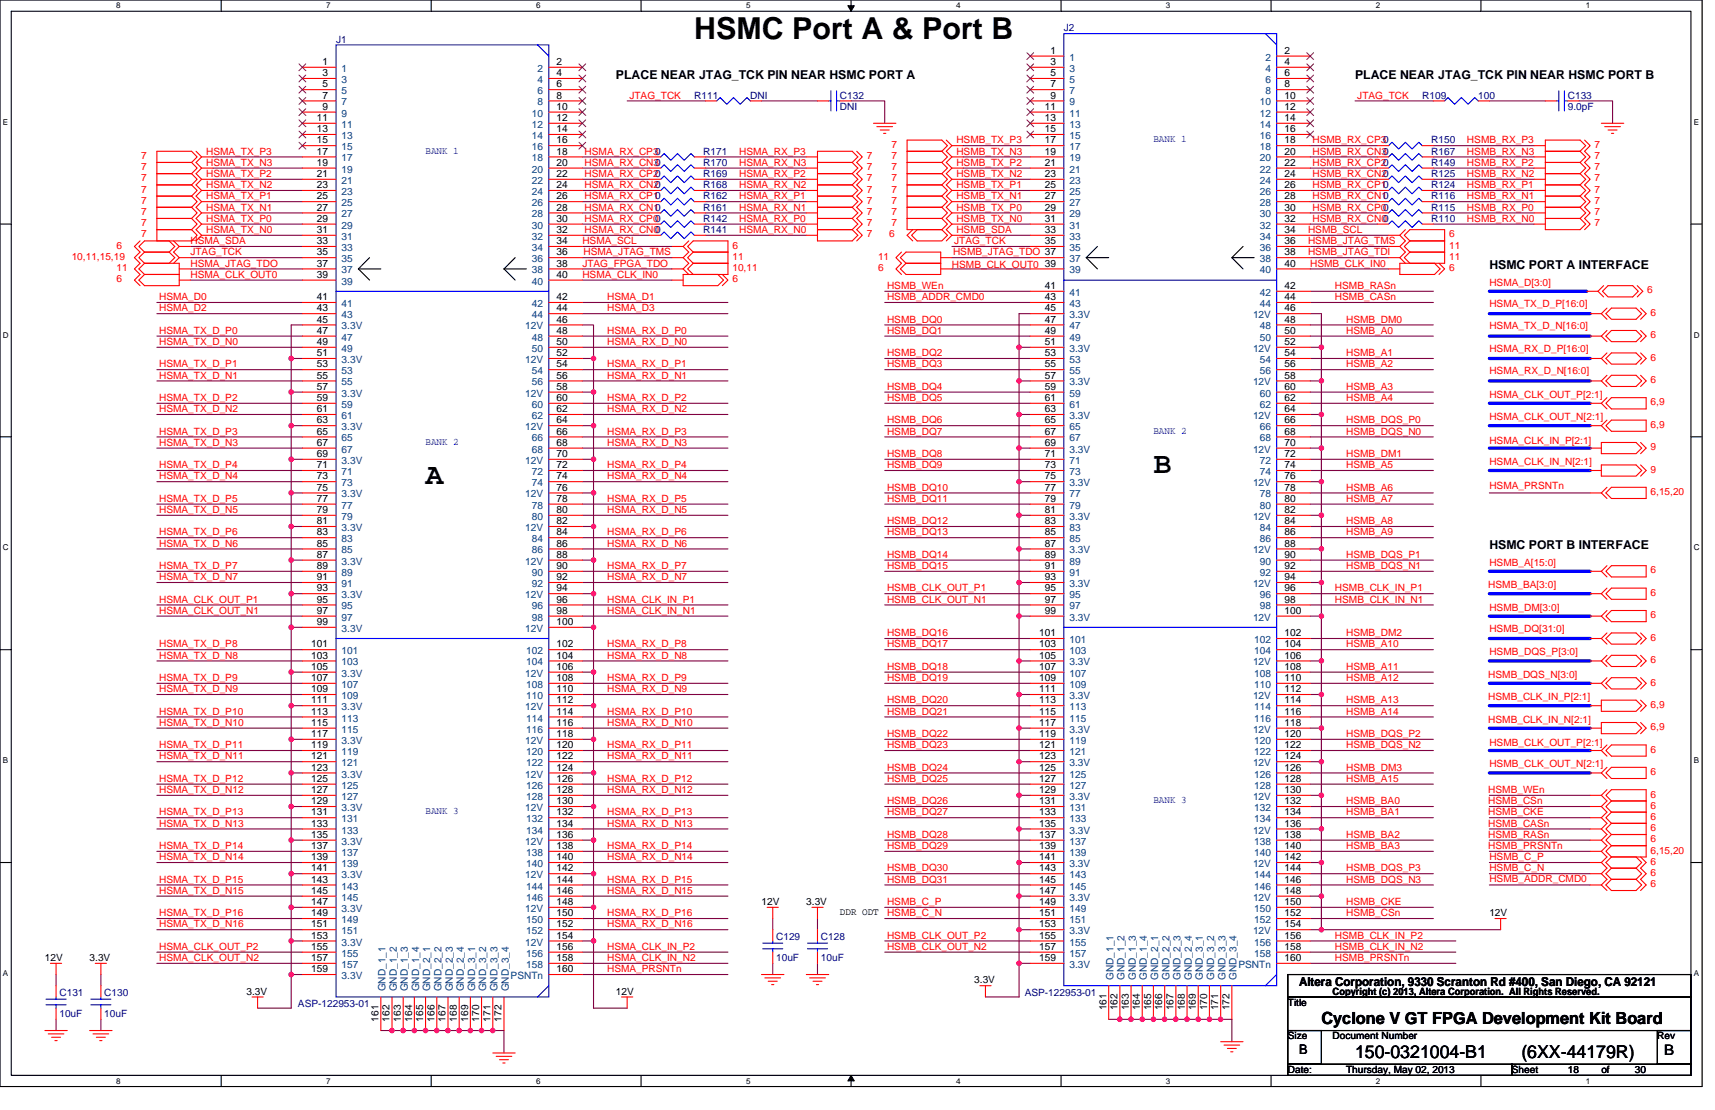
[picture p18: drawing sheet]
<svg xmlns="http://www.w3.org/2000/svg" width="432mm" height="279mm" viewBox="0 0 432 279" stroke-linecap="round" stroke-linejoin="round" font-family="sans-serif">
<defs><g id="words">
<g font-size="7.6">
<text x="174.8" y="9.7">HSMC Port A &amp; Port B</text>
<text x="290.4" y="119.1">B</text>
<text x="107.1" y="121.9">A</text>
</g>
<g font-size="4.5">
<text x="341.2" y="266.3">150-0321004-B1</text>
<text x="383.1" y="266.3">(6XX-44179R)</text>
</g>
<text font-size="4.2" x="332.7" y="257.7">Cyclone V GT FPGA Development Kit Board</text>
<text font-size="3.7" x="419" y="265.5">B</text>
<text font-size="3.4" x="327.1" y="265.2">B</text>
<g font-size="3.1">
<text x="155.1" y="19.8">PLACE NEAR JTAG_TCK PIN NEAR HSMC PORT A</text>
<text x="341.2" y="19.8">PLACE NEAR JTAG_TCK PIN NEAR HSMC PORT B</text>
<text x="375" y="67.7">HSMC PORT A INTERFACE</text>
<text x="375" y="138.2">HSMC PORT B INTERFACE</text>
<text x="327.1" y="248.2">Altera Corporation, 9330 Scranton Rd #400, San Diego, CA 92121</text>
</g>
<g font-size="2.5" fill="#000080">
<text x="84.6" y="10.7">J1</text>
<text x="267.9" y="7.9">J2</text>
<text x="174.8" y="24.8">R111</text>
<text x="188.9" y="24.8">DNI</text>
<text x="211.5" y="24.8">C132</text>
<text x="211.5" y="27.6">DNI</text>
<text x="358.1" y="24.8">R109</text>
<text x="372.2" y="24.8">100</text>
<text x="394.7" y="24.8">C133</text>
<text x="394.7" y="27.6">9.0pF</text>
<text x="177.1" y="38.9">R171</text>
<text x="177.1" y="41.7">R170</text>
<text x="360.3" y="36.1">R150</text>
<text x="360.3" y="38.9">R167</text>
<text x="360.3" y="41.7">R149</text>
<text x="177.1" y="47.4">R168</text>
<text x="177.1" y="44.6">R169</text>
<text x="360.3" y="44.6">R125</text>
<text x="360.3" y="47.4">R124</text>
<text x="177.1" y="53">R161</text>
<text x="177.1" y="50.2">R162</text>
<text x="360.3" y="53">R115</text>
<text x="360.3" y="50.2">R116</text>
<text x="177.1" y="58.7">R141</text>
<text x="177.1" y="55.8">R142</text>
<text x="360.3" y="55.8">R110</text>
<text x="195.4" y="236.6">C129</text>
<text x="206.7" y="236.6">C128</text>
<text x="195.4" y="241.9">10uF</text>
<text x="206.7" y="241.9">10uF</text>
<text x="15" y="250.7">C131</text>
<text x="26.2" y="250.7">C130</text>
<text x="258" y="250.7">ASP-122953-01</text>
<text x="15" y="256">10uF</text>
<text x="26.2" y="256">10uF</text>
<text x="75" y="253.5">ASP-122953-01</text>
</g>
<g font-size="2.5">
<text x="81.2" y="16.3">1</text>
<text x="140.1" y="16.3">2</text>
<text x="264.5" y="13.5">1</text>
<text x="264.5" y="16.3">3</text>
<text x="323.4" y="13.5">2</text>
<text x="323.4" y="16.3">4</text>
<text x="81.2" y="19.2">3</text>
<text x="81.2" y="22">5</text>
<text x="140.1" y="19.2">4</text>
<text x="140.1" y="22">6</text>
<text x="264.5" y="19.2">5</text>
<text x="264.5" y="22">7</text>
<text x="323.4" y="19.2">6</text>
<text x="323.4" y="22">8</text>
<text x="81.2" y="24.8">7</text>
<text x="81.2" y="27.6">9</text>
<text x="140.1" y="27.6">10</text>
<text x="140.1" y="24.8">8</text>
<text x="263.1" y="27.6">11</text>
<text x="264.5" y="24.8">9</text>
<text x="323.4" y="24.8">10</text>
<text x="323.4" y="27.6">12</text>
<text x="79.8" y="30.4">11</text>
<text x="79.8" y="33.3">13</text>
<text x="140.1" y="30.4">12</text>
<text x="140.1" y="33.3">14</text>
<text x="263.1" y="30.4">13</text>
<text x="263.1" y="33.3">15</text>
<text x="323.4" y="30.4">14</text>
<text x="323.4" y="33.3">16</text>
<text x="79.8" y="36.1">15</text>
<text x="79.8" y="38.9">17</text>
<text x="79.8" y="41.7">19</text>
<text x="140.1" y="36.1">16</text>
<text x="140.1" y="38.9">18</text>
<text x="140.1" y="41.7">20</text>
<text x="263.1" y="36.1">17</text>
<text x="263.1" y="38.9">19</text>
<text x="263.1" y="41.7">21</text>
<text x="323.4" y="36.1">18</text>
<text x="323.4" y="38.9">20</text>
<text x="323.4" y="41.7">22</text>
<text x="79.8" y="44.5">21</text>
<text x="79.8" y="47.3">23</text>
<text x="140.1" y="44.5">22</text>
<text x="140.1" y="47.3">24</text>
<text x="263.1" y="44.5">23</text>
<text x="263.1" y="47.3">25</text>
<text x="323.4" y="44.5">24</text>
<text x="323.4" y="47.3">26</text>
<text x="79.8" y="50.2">25</text>
<text x="79.8" y="53">27</text>
<text x="140.1" y="50.2">26</text>
<text x="140.1" y="53">28</text>
<text x="263.1" y="50.2">27</text>
<text x="263.1" y="53">29</text>
<text x="323.4" y="50.2">28</text>
<text x="323.4" y="53">30</text>
<text x="79.8" y="55.8">29</text>
<text x="79.8" y="58.6">31</text>
<text x="140.1" y="55.8">30</text>
<text x="140.1" y="58.6">32</text>
<text x="263.1" y="55.8">31</text>
<text x="263.1" y="58.6">33</text>
<text x="323.4" y="55.8">32</text>
<text x="323.4" y="58.6">34</text>
<text x="79.8" y="61.4">33</text>
<text x="79.8" y="64.3">35</text>
<text x="140.1" y="61.4">34</text>
<text x="140.1" y="64.3">36</text>
<text x="263.1" y="61.4">35</text>
<text x="323.4" y="61.4">36</text>
<text x="323.4" y="64.3">38</text>
<text x="79.8" y="67.1">37</text>
<text x="79.8" y="69.9">39</text>
<text x="140.1" y="67.1">38</text>
<text x="140.1" y="69.9">40</text>
<text x="263.1" y="67.1">39</text>
<text x="323.4" y="67.1">40</text>
<text x="79.8" y="75.5">41</text>
<text x="140.1" y="75.5">42</text>
<text x="263.1" y="72.7">41</text>
<text x="263.1" y="75.5">43</text>
<text x="323.4" y="72.7">42</text>
<text x="323.4" y="75.5">44</text>
<text x="79.8" y="78.4">43</text>
<text x="79.8" y="81.2">45</text>
<text x="140.1" y="81.2">46</text>
<text x="140.1" y="78.4">44</text>
<text x="263.1" y="78.4">45</text>
<text x="263.1" y="81.2">47</text>
<text x="323.4" y="78.4">46</text>
<text x="323.4" y="81.2">48</text>
<text x="79.8" y="84">47</text>
<text x="79.8" y="86.8">49</text>
<text x="79.8" y="89.6">51</text>
<text x="140.1" y="89.6">52</text>
<text x="140.1" y="84">48</text>
<text x="140.1" y="86.8">50</text>
<text x="263.1" y="84">49</text>
<text x="263.1" y="86.8">51</text>
<text x="263.1" y="89.6">53</text>
<text x="323.4" y="86.8">52</text>
<text x="323.4" y="84">50</text>
<text x="323.4" y="89.6">54</text>
<text x="79.8" y="92.5">53</text>
<text x="79.8" y="95.3">55</text>
<text x="140.1" y="92.5">54</text>
<text x="140.1" y="95.3">56</text>
<text x="263.1" y="92.5">55</text>
<text x="263.1" y="95.3">57</text>
<text x="323.4" y="95.3">58</text>
<text x="323.4" y="92.5">56</text>
<text x="79.8" y="98.1">57</text>
<text x="79.8" y="100.9">59</text>
<text x="140.1" y="98.1">58</text>
<text x="140.1" y="100.9">60</text>
<text x="263.1" y="98.1">59</text>
<text x="263.1" y="100.9">61</text>
<text x="323.4" y="98.1">60</text>
<text x="323.4" y="100.9">62</text>
<text x="79.8" y="103.7">61</text>
<text x="79.8" y="106.6">63</text>
<text x="140.1" y="106.6">64</text>
<text x="140.1" y="103.7">62</text>
<text x="263.1" y="103.7">63</text>
<text x="263.1" y="106.6">65</text>
<text x="323.4" y="103.7">64</text>
<text x="323.4" y="106.6">66</text>
<text x="79.8" y="109.4">65</text>
<text x="79.8" y="112.2">67</text>
<text x="140.1" y="109.4">66</text>
<text x="140.1" y="112.2">68</text>
<text x="263.1" y="109.4">67</text>
<text x="263.1" y="112.2">69</text>
<text x="323.4" y="112.2">70</text>
<text x="323.4" y="109.4">68</text>
<text x="79.8" y="115">69</text>
<text x="79.8" y="117.8">71</text>
<text x="140.1" y="115">70</text>
<text x="140.1" y="117.8">72</text>
<text x="263.1" y="115">71</text>
<text x="263.1" y="117.8">73</text>
<text x="323.4" y="115">72</text>
<text x="323.4" y="117.8">74</text>
<text x="79.8" y="120.7">73</text>
<text x="79.8" y="123.5">75</text>
<text x="140.1" y="123.5">76</text>
<text x="140.1" y="120.7">74</text>
<text x="263.1" y="120.7">75</text>
<text x="263.1" y="123.5">77</text>
<text x="323.4" y="120.7">76</text>
<text x="323.4" y="123.5">78</text>
<text x="79.8" y="126.3">77</text>
<text x="79.8" y="129.1">79</text>
<text x="79.8" y="131.9">81</text>
<text x="140.1" y="131.9">82</text>
<text x="140.1" y="126.3">78</text>
<text x="140.1" y="129.1">80</text>
<text x="263.1" y="126.3">79</text>
<text x="263.1" y="129.1">81</text>
<text x="263.1" y="131.9">83</text>
<text x="323.4" y="129.1">82</text>
<text x="323.4" y="126.3">80</text>
<text x="323.4" y="131.9">84</text>
<text x="79.8" y="134.7">83</text>
<text x="79.8" y="137.6">85</text>
<text x="140.1" y="134.7">84</text>
<text x="140.1" y="137.6">86</text>
<text x="263.1" y="134.7">85</text>
<text x="263.1" y="137.6">87</text>
<text x="323.4" y="137.6">88</text>
<text x="323.4" y="134.7">86</text>
<text x="79.8" y="140.4">87</text>
<text x="79.8" y="143.2">89</text>
<text x="140.1" y="140.4">88</text>
<text x="140.1" y="143.2">90</text>
<text x="263.1" y="140.4">89</text>
<text x="263.1" y="143.2">91</text>
<text x="323.4" y="140.4">90</text>
<text x="323.4" y="143.2">92</text>
<text x="79.8" y="146">91</text>
<text x="79.8" y="148.8">93</text>
<text x="140.1" y="148.8">94</text>
<text x="140.1" y="146">92</text>
<text x="263.1" y="146">93</text>
<text x="263.1" y="148.8">95</text>
<text x="323.4" y="146">94</text>
<text x="323.4" y="148.8">96</text>
<text x="79.8" y="151.7">95</text>
<text x="79.8" y="154.5">97</text>
<text x="140.1" y="151.7">96</text>
<text x="140.1" y="154.5">98</text>
<text x="263.1" y="151.7">97</text>
<text x="263.1" y="154.5">99</text>
<text x="323.4" y="154.5">100</text>
<text x="323.4" y="151.7">98</text>
<text x="79.8" y="157.3">99</text>
<text x="140.1" y="157.3">100</text>
<text x="261.6" y="160.1">101</text>
<text x="323.4" y="160.1">102</text>
<text x="78.4" y="162.9">101</text>
<text x="78.4" y="165.8">103</text>
<text x="140.1" y="162.9">102</text>
<text x="140.1" y="165.8">104</text>
<text x="261.6" y="162.9">103</text>
<text x="261.6" y="165.8">105</text>
<text x="323.4" y="165.8">106</text>
<text x="323.4" y="162.9">104</text>
<text x="78.4" y="168.6">105</text>
<text x="78.4" y="171.4">107</text>
<text x="140.1" y="168.6">106</text>
<text x="140.1" y="171.4">108</text>
<text x="261.6" y="168.6">107</text>
<text x="261.6" y="171.4">109</text>
<text x="323.4" y="168.6">108</text>
<text x="323.4" y="171.4">110</text>
<text x="78.4" y="174.2">109</text>
<text x="78.4" y="177">111</text>
<text x="78.4" y="179.9">113</text>
<text x="140.1" y="177">112</text>
<text x="140.1" y="174.2">110</text>
<text x="140.1" y="179.9">114</text>
<text x="261.6" y="174.2">111</text>
<text x="261.6" y="177">113</text>
<text x="261.6" y="179.9">115</text>
<text x="323.4" y="174.2">112</text>
<text x="323.4" y="177">114</text>
<text x="323.4" y="179.9">116</text>
<text x="78.4" y="182.7">115</text>
<text x="78.4" y="185.5">117</text>
<text x="140.1" y="185.5">118</text>
<text x="140.1" y="182.7">116</text>
<text x="261.6" y="182.7">117</text>
<text x="261.6" y="185.5">119</text>
<text x="323.4" y="182.7">118</text>
<text x="323.4" y="185.5">120</text>
<text x="78.4" y="188.3">119</text>
<text x="78.4" y="191.1">121</text>
<text x="140.1" y="188.3">120</text>
<text x="140.1" y="191.1">122</text>
<text x="261.6" y="188.3">121</text>
<text x="261.6" y="191.1">123</text>
<text x="323.4" y="191.1">124</text>
<text x="323.4" y="188.3">122</text>
<text x="78.4" y="194">123</text>
<text x="78.4" y="196.8">125</text>
<text x="140.1" y="194">124</text>
<text x="140.1" y="196.8">126</text>
<text x="261.6" y="194">125</text>
<text x="261.6" y="196.8">127</text>
<text x="323.4" y="194">126</text>
<text x="323.4" y="196.8">128</text>
<text x="78.4" y="199.6">127</text>
<text x="78.4" y="202.4">129</text>
<text x="140.1" y="202.4">130</text>
<text x="140.1" y="199.6">128</text>
<text x="261.6" y="199.6">129</text>
<text x="261.6" y="202.4">131</text>
<text x="323.4" y="199.6">130</text>
<text x="323.4" y="202.4">132</text>
<text x="78.4" y="205.2">131</text>
<text x="78.4" y="208.1">133</text>
<text x="140.1" y="205.2">132</text>
<text x="140.1" y="208.1">134</text>
<text x="261.6" y="205.2">133</text>
<text x="261.6" y="208.1">135</text>
<text x="323.4" y="208.1">136</text>
<text x="323.4" y="205.2">134</text>
<text x="78.4" y="210.9">135</text>
<text x="78.4" y="213.7">137</text>
<text x="140.1" y="210.9">136</text>
<text x="140.1" y="213.7">138</text>
<text x="261.6" y="210.9">137</text>
<text x="261.6" y="213.7">139</text>
<text x="323.4" y="210.9">138</text>
<text x="323.4" y="213.7">140</text>
<text x="78.4" y="216.5">139</text>
<text x="78.4" y="219.3">141</text>
<text x="140.1" y="219.3">142</text>
<text x="140.1" y="216.5">140</text>
<text x="261.6" y="216.5">141</text>
<text x="261.6" y="219.3">143</text>
<text x="323.4" y="216.5">142</text>
<text x="323.4" y="219.3">144</text>
<text x="78.4" y="222.2">143</text>
<text x="78.4" y="225">145</text>
<text x="78.4" y="227.8">147</text>
<text x="140.1" y="227.8">148</text>
<text x="140.1" y="222.2">144</text>
<text x="140.1" y="225">146</text>
<text x="191.7" y="227.8">12V</text>
<text x="203" y="227.8">3.3V</text>
<text x="261.6" y="222.2">145</text>
<text x="261.6" y="225">147</text>
<text x="261.6" y="227.8">149</text>
<text x="323.4" y="225">148</text>
<text x="323.4" y="222.2">146</text>
<text x="323.4" y="227.8">150</text>
<text x="78.4" y="230.6">149</text>
<text x="78.4" y="233.4">151</text>
<text x="140.1" y="230.6">150</text>
<text x="140.1" y="233.4">152</text>
<text x="211.5" y="230.4">DDR ODT</text>
<text x="261.6" y="230.6">151</text>
<text x="261.6" y="233.4">153</text>
<text x="323.4" y="233.4">154</text>
<text x="323.4" y="230.6">152</text>
<text x="375" y="230.6">12V</text>
<text x="78.4" y="236.3">153</text>
<text x="78.4" y="239.1">155</text>
<text x="140.1" y="236.3">154</text>
<text x="140.1" y="239.1">156</text>
<text x="261.6" y="236.3">155</text>
<text x="261.6" y="239.1">157</text>
<text x="323.4" y="236.3">156</text>
<text x="323.4" y="239.1">158</text>
<text x="11.3" y="241.9">12V</text>
<text x="22.6" y="241.9">3.3V</text>
<text x="78.4" y="241.9">157</text>
<text x="78.4" y="244.7">159</text>
<text x="140.1" y="241.9">158</text>
<text x="140.1" y="244.7">160</text>
<text x="261.6" y="241.9">159</text>
<text x="323.4" y="241.9">160</text>
<text x="62" y="250.4">3.3V</text>
<text x="155.1" y="250.4">12V</text>
<text x="245.3" y="247.5">3.3V</text>
<text x="335.5" y="250.4">Copyright (c) 2013, Altera Corporation. All Rights Reserved.</text>
<text x="95.3" y="257.2" transform="rotate(-90 95.3 257.2)">161</text>
<text x="98.1" y="257.2" transform="rotate(-90 98.1 257.2)">162</text>
<text x="100.9" y="257.2" transform="rotate(-90 100.9 257.2)">163</text>
<text x="103.7" y="257.2" transform="rotate(-90 103.7 257.2)">164</text>
<text x="106.6" y="257.2" transform="rotate(-90 106.6 257.2)">165</text>
<text x="109.4" y="257.2" transform="rotate(-90 109.4 257.2)">166</text>
<text x="112.2" y="257.2" transform="rotate(-90 112.2 257.2)">167</text>
<text x="115" y="257.2" transform="rotate(-90 115 257.2)">168</text>
<text x="117.8" y="257.2" transform="rotate(-90 117.8 257.2)">169</text>
<text x="120.6" y="257.2" transform="rotate(-90 120.6 257.2)">170</text>
<text x="123.5" y="257.2" transform="rotate(-90 123.5 257.2)">171</text>
<text x="126.3" y="257.2" transform="rotate(-90 126.3 257.2)">172</text>
<text x="278.6" y="254.3" transform="rotate(-90 278.6 254.3)">161</text>
<text x="281.4" y="254.3" transform="rotate(-90 281.4 254.3)">162</text>
<text x="284.2" y="254.3" transform="rotate(-90 284.2 254.3)">163</text>
<text x="287" y="254.3" transform="rotate(-90 287 254.3)">164</text>
<text x="289.8" y="254.3" transform="rotate(-90 289.8 254.3)">165</text>
<text x="292.7" y="254.3" transform="rotate(-90 292.7 254.3)">166</text>
<text x="295.5" y="254.3" transform="rotate(-90 295.5 254.3)">167</text>
<text x="298.3" y="254.3" transform="rotate(-90 298.3 254.3)">168</text>
<text x="301.1" y="254.3" transform="rotate(-90 301.1 254.3)">169</text>
<text x="303.9" y="254.3" transform="rotate(-90 303.9 254.3)">170</text>
<text x="306.7" y="254.3" transform="rotate(-90 306.7 254.3)">171</text>
<text x="309.6" y="254.3" transform="rotate(-90 309.6 254.3)">172</text>
<text x="324.3" y="253.2">Title</text>
<text x="324.3" y="261.6">Size</text>
<text x="335.5" y="261.6">Document Number</text>
<text x="417.3" y="261.6">Rev</text>
<text x="324.3" y="270.1">Date:</text>
<text x="338.9" y="270.1">Thursday, May 02, 2013</text>
<text x="380.6" y="270.1">Sheet</text>
<text x="394.7" y="270.1">18</text>
<text x="403.2" y="270.1">of</text>
<text x="411.6" y="270.1">30</text>
</g>
<g font-size="2.5" fill="#004080">
<text x="269.3" y="15.3">1</text>
<text x="318.6" y="15.3">2</text>
<text x="86" y="18.1">1</text>
<text x="86" y="20.9">3</text>
<text x="86" y="23.7">5</text>
<text x="135.3" y="18.1">2</text>
<text x="135.3" y="20.9">4</text>
<text x="135.3" y="23.7">6</text>
<text x="269.3" y="18.1">3</text>
<text x="269.3" y="20.9">5</text>
<text x="269.3" y="23.7">7</text>
<text x="318.6" y="18.1">4</text>
<text x="318.6" y="20.9">6</text>
<text x="318.6" y="23.7">8</text>
<text x="86" y="26.5">7</text>
<text x="86" y="29.4">9</text>
<text x="133.9" y="29.4">10</text>
<text x="135.3" y="26.5">8</text>
<text x="269.3" y="26.5">9</text>
<text x="269.3" y="29.4">11</text>
<text x="317.2" y="26.5">10</text>
<text x="317.2" y="29.4">12</text>
<text x="86" y="32.2">11</text>
<text x="86" y="35">13</text>
<text x="133.9" y="32.2">12</text>
<text x="133.9" y="35">14</text>
<text x="269.3" y="32.2">13</text>
<text x="269.3" y="35">15</text>
<text x="317.2" y="32.2">14</text>
<text x="317.2" y="35">16</text>
<text x="86" y="37.8">15</text>
<text x="86" y="40.6">17</text>
<text x="133.9" y="37.8">16</text>
<text x="133.9" y="40.6">18</text>
<text x="269.3" y="37.8">17</text>
<text x="269.3" y="40.6">19</text>
<text x="317.2" y="37.8">18</text>
<text x="317.2" y="40.6">20</text>
<text x="86" y="43.5">19</text>
<text x="86" y="46.3">21</text>
<text x="133.9" y="43.5">20</text>
<text x="133.9" y="46.3">22</text>
<text x="269.3" y="43.5">21</text>
<text x="269.3" y="46.3">23</text>
<text x="317.2" y="43.5">22</text>
<text x="317.2" y="46.3">24</text>
<text x="86" y="49.1">23</text>
<text x="86" y="51.9">25</text>
<text x="133.9" y="49.1">24</text>
<text x="133.9" y="51.9">26</text>
<text x="269.3" y="49.1">25</text>
<text x="269.3" y="51.9">27</text>
<text x="317.2" y="49.1">26</text>
<text x="317.2" y="51.9">28</text>
<text x="86" y="54.7">27</text>
<text x="86" y="57.6">29</text>
<text x="133.9" y="54.7">28</text>
<text x="133.9" y="57.6">30</text>
<text x="269.3" y="54.7">29</text>
<text x="269.3" y="57.6">31</text>
<text x="317.2" y="54.7">30</text>
<text x="317.2" y="57.6">32</text>
<text x="86" y="60.4">31</text>
<text x="86" y="63.2">33</text>
<text x="86" y="66">35</text>
<text x="133.9" y="60.4">32</text>
<text x="133.9" y="63.2">34</text>
<text x="133.9" y="66">36</text>
<text x="269.3" y="60.4">33</text>
<text x="269.3" y="63.2">35</text>
<text x="269.3" y="66">37</text>
<text x="317.2" y="60.4">34</text>
<text x="317.2" y="63.2">36</text>
<text x="317.2" y="66">38</text>
<text x="86" y="68.8">37</text>
<text x="86" y="71.6">39</text>
<text x="133.9" y="68.8">38</text>
<text x="133.9" y="71.6">40</text>
<text x="269.3" y="68.8">39</text>
<text x="317.2" y="68.8">40</text>
<text x="86" y="77.3">41</text>
<text x="133.9" y="77.3">42</text>
<text x="269.3" y="74.5">41</text>
<text x="269.3" y="77.3">43</text>
<text x="317.2" y="74.5">42</text>
<text x="317.2" y="77.3">44</text>
<text x="86" y="80.1">43</text>
<text x="86" y="82.9">3.3V</text>
<text x="132.2" y="82.9">12V</text>
<text x="133.9" y="80.1">44</text>
<text x="269.3" y="80.1">3.3V</text>
<text x="269.3" y="82.9">47</text>
<text x="315.5" y="80.1">12V</text>
<text x="317.2" y="82.9">48</text>
<text x="86" y="85.7">47</text>
<text x="86" y="88.6">49</text>
<text x="133.9" y="85.7">48</text>
<text x="133.9" y="88.6">50</text>
<text x="269.3" y="85.7">49</text>
<text x="269.3" y="88.6">3.3V</text>
<text x="315.5" y="88.6">12V</text>
<text x="317.2" y="85.7">50</text>
<text x="86" y="91.4">3.3V</text>
<text x="86" y="94.2">53</text>
<text x="132.2" y="91.4">12V</text>
<text x="133.9" y="94.2">54</text>
<text x="269.3" y="91.4">53</text>
<text x="269.3" y="94.2">55</text>
<text x="317.2" y="91.4">54</text>
<text x="317.2" y="94.2">56</text>
<text x="86" y="97">55</text>
<text x="86" y="99.8">3.3V</text>
<text x="132.2" y="99.8">12V</text>
<text x="133.9" y="97">56</text>
<text x="269.3" y="97">3.3V</text>
<text x="269.3" y="99.8">59</text>
<text x="315.5" y="97">12V</text>
<text x="317.2" y="99.8">60</text>
<text x="86" y="102.7">59</text>
<text x="86" y="105.5">61</text>
<text x="133.9" y="102.7">60</text>
<text x="133.9" y="105.5">62</text>
<text x="269.3" y="102.7">61</text>
<text x="269.3" y="105.5">3.3V</text>
<text x="315.5" y="105.5">12V</text>
<text x="317.2" y="102.7">62</text>
<text x="86" y="108.3">3.3V</text>
<text x="86" y="111.1">65</text>
<text x="86" y="113.9">67</text>
<text x="132.2" y="108.3">12V</text>
<text x="133.9" y="111.1">66</text>
<text x="133.9" y="113.9">68</text>
<text x="269.3" y="108.3">65</text>
<text x="269.3" y="111.1">67</text>
<text x="269.3" y="113.9">3.3V</text>
<text x="315.5" y="113.9">12V</text>
<text x="317.2" y="108.3">66</text>
<text x="317.2" y="111.1">68</text>
<text x="86" y="116.8">3.3V</text>
<text x="86" y="119.6">71</text>
<text x="132.2" y="116.8">12V</text>
<text x="133.9" y="119.6">72</text>
<text x="269.3" y="116.8">71</text>
<text x="269.3" y="119.6">73</text>
<text x="317.2" y="116.8">72</text>
<text x="317.2" y="119.6">74</text>
<text x="86" y="122.4">73</text>
<text x="86" y="125.2">3.3V</text>
<text x="132.2" y="125.2">12V</text>
<text x="133.9" y="122.4">74</text>
<text x="269.3" y="122.4">3.3V</text>
<text x="269.3" y="125.2">77</text>
<text x="315.5" y="122.4">12V</text>
<text x="317.2" y="125.2">78</text>
<text x="86" y="128">77</text>
<text x="86" y="130.9">79</text>
<text x="133.9" y="128">78</text>
<text x="133.9" y="130.9">80</text>
<text x="269.3" y="128">79</text>
<text x="269.3" y="130.9">3.3V</text>
<text x="315.5" y="130.9">12V</text>
<text x="317.2" y="128">80</text>
<text x="86" y="133.7">3.3V</text>
<text x="86" y="136.5">83</text>
<text x="132.2" y="133.7">12V</text>
<text x="133.9" y="136.5">84</text>
<text x="269.3" y="133.7">83</text>
<text x="269.3" y="136.5">85</text>
<text x="317.2" y="133.7">84</text>
<text x="317.2" y="136.5">86</text>
<text x="86" y="139.3">85</text>
<text x="86" y="142.1">3.3V</text>
<text x="132.2" y="142.1">12V</text>
<text x="133.9" y="139.3">86</text>
<text x="269.3" y="139.3">3.3V</text>
<text x="269.3" y="142.1">89</text>
<text x="315.5" y="139.3">12V</text>
<text x="317.2" y="142.1">90</text>
<text x="86" y="144.9">89</text>
<text x="86" y="147.8">91</text>
<text x="133.9" y="144.9">90</text>
<text x="133.9" y="147.8">92</text>
<text x="269.3" y="144.9">91</text>
<text x="269.3" y="147.8">3.3V</text>
<text x="315.5" y="147.8">12V</text>
<text x="317.2" y="144.9">92</text>
<text x="86" y="150.6">3.3V</text>
<text x="86" y="153.4">95</text>
<text x="132.2" y="150.6">12V</text>
<text x="133.9" y="153.4">96</text>
<text x="269.3" y="150.6">95</text>
<text x="269.3" y="153.4">97</text>
<text x="317.2" y="150.6">96</text>
<text x="317.2" y="153.4">98</text>
<text x="86" y="156.2">97</text>
<text x="86" y="159">3.3V</text>
<text x="132.2" y="159">12V</text>
<text x="133.9" y="156.2">98</text>
<text x="269.3" y="156.2">3.3V</text>
<text x="269.3" y="161.9">101</text>
<text x="315.5" y="156.2">12V</text>
<text x="315.8" y="161.9">102</text>
<text x="86" y="164.7">101</text>
<text x="86" y="167.5">103</text>
<text x="132.5" y="164.7">102</text>
<text x="132.5" y="167.5">104</text>
<text x="269.3" y="164.7">103</text>
<text x="269.3" y="167.5">3.3V</text>
<text x="315.5" y="167.5">12V</text>
<text x="315.8" y="164.7">104</text>
<text x="86" y="170.3">3.3V</text>
<text x="86" y="173.1">107</text>
<text x="132.2" y="170.3">12V</text>
<text x="132.5" y="173.1">108</text>
<text x="269.3" y="170.3">107</text>
<text x="269.3" y="173.1">109</text>
<text x="315.8" y="170.3">108</text>
<text x="315.8" y="173.1">110</text>
<text x="86" y="176">109</text>
<text x="86" y="178.8">3.3V</text>
<text x="132.2" y="178.8">12V</text>
<text x="132.5" y="176">110</text>
<text x="269.3" y="176">3.3V</text>
<text x="269.3" y="178.8">113</text>
<text x="315.5" y="176">12V</text>
<text x="315.8" y="178.8">114</text>
<text x="86" y="181.6">113</text>
<text x="86" y="184.4">115</text>
<text x="132.5" y="181.6">114</text>
<text x="132.5" y="184.4">116</text>
<text x="269.3" y="181.6">115</text>
<text x="269.3" y="184.4">3.3V</text>
<text x="315.5" y="184.4">12V</text>
<text x="315.8" y="181.6">116</text>
<text x="86" y="187.2">3.3V</text>
<text x="86" y="190.1">119</text>
<text x="132.2" y="187.2">12V</text>
<text x="132.5" y="190.1">120</text>
<text x="269.3" y="187.2">119</text>
<text x="269.3" y="190.1">121</text>
<text x="315.8" y="187.2">120</text>
<text x="315.8" y="190.1">122</text>
<text x="86" y="192.9">121</text>
<text x="86" y="195.7">3.3V</text>
<text x="132.2" y="195.7">12V</text>
<text x="132.5" y="192.9">122</text>
<text x="269.3" y="192.9">3.3V</text>
<text x="269.3" y="195.7">125</text>
<text x="315.5" y="192.9">12V</text>
<text x="315.8" y="195.7">126</text>
<text x="86" y="198.5">125</text>
<text x="86" y="201.3">127</text>
<text x="132.5" y="198.5">126</text>
<text x="132.5" y="201.3">128</text>
<text x="269.3" y="198.5">127</text>
<text x="269.3" y="201.3">3.3V</text>
<text x="315.5" y="201.3">12V</text>
<text x="315.8" y="198.5">128</text>
<text x="86" y="204.2">3.3V</text>
<text x="86" y="207">131</text>
<text x="86" y="209.8">133</text>
<text x="132.2" y="204.2">12V</text>
<text x="132.5" y="207">132</text>
<text x="132.5" y="209.8">134</text>
<text x="269.3" y="204.2">131</text>
<text x="269.3" y="207">133</text>
<text x="269.3" y="209.8">3.3V</text>
<text x="315.5" y="209.8">12V</text>
<text x="315.8" y="204.2">132</text>
<text x="315.8" y="207">134</text>
<text x="86" y="212.6">3.3V</text>
<text x="86" y="215.4">137</text>
<text x="132.2" y="212.6">12V</text>
<text x="132.5" y="215.4">138</text>
<text x="269.3" y="212.6">137</text>
<text x="269.3" y="215.4">139</text>
<text x="315.8" y="212.6">138</text>
<text x="315.8" y="215.4">140</text>
<text x="86" y="218.2">139</text>
<text x="86" y="221.1">3.3V</text>
<text x="132.2" y="221.1">12V</text>
<text x="132.5" y="218.2">140</text>
<text x="269.3" y="218.2">3.3V</text>
<text x="269.3" y="221.1">143</text>
<text x="315.5" y="218.2">12V</text>
<text x="315.8" y="221.1">144</text>
<text x="86" y="223.9">143</text>
<text x="86" y="226.7">145</text>
<text x="132.5" y="223.9">144</text>
<text x="132.5" y="226.7">146</text>
<text x="269.3" y="223.9">145</text>
<text x="269.3" y="226.7">3.3V</text>
<text x="315.5" y="226.7">12V</text>
<text x="315.8" y="223.9">146</text>
<text x="86" y="229.5">3.3V</text>
<text x="86" y="232.3">149</text>
<text x="132.2" y="229.5">12V</text>
<text x="132.5" y="232.3">150</text>
<text x="269.3" y="229.5">149</text>
<text x="269.3" y="232.3">151</text>
<text x="315.8" y="229.5">150</text>
<text x="315.8" y="232.3">152</text>
<text x="86" y="235.2">151</text>
<text x="86" y="238">3.3V</text>
<text x="132.2" y="238">12V</text>
<text x="132.5" y="235.2">152</text>
<text x="269.3" y="235.2">3.3V</text>
<text x="269.3" y="238">155</text>
<text x="315.5" y="235.2">12V</text>
<text x="315.8" y="238">156</text>
<text x="86" y="240.8">155</text>
<text x="86" y="243.6">157</text>
<text x="132.5" y="240.8">156</text>
<text x="132.5" y="243.6">158</text>
<text x="269.3" y="240.8">157</text>
<text x="269.3" y="243.6">3.3V</text>
<text x="311.8" y="243.6">PSNTn</text>
<text x="315.8" y="240.8">158</text>
<text x="86" y="246.4">3.3V</text>
<text x="97.1" y="249.5" transform="rotate(-90 97.1 249.5)">GND_1_1</text>
<text x="99.9" y="249.5" transform="rotate(-90 99.9 249.5)">GND_1_2</text>
<text x="102.7" y="249.5" transform="rotate(-90 102.7 249.5)">GND_1_3</text>
<text x="105.5" y="249.5" transform="rotate(-90 105.5 249.5)">GND_1_4</text>
<text x="108.3" y="249.5" transform="rotate(-90 108.3 249.5)">GND_2_1</text>
<text x="111.2" y="249.5" transform="rotate(-90 111.2 249.5)">GND_2_2</text>
<text x="114" y="249.5" transform="rotate(-90 114 249.5)">GND_2_3</text>
<text x="116.8" y="249.5" transform="rotate(-90 116.8 249.5)">GND_2_4</text>
<text x="119.6" y="249.5" transform="rotate(-90 119.6 249.5)">GND_3_1</text>
<text x="122.4" y="249.5" transform="rotate(-90 122.4 249.5)">GND_3_2</text>
<text x="125.3" y="249.5" transform="rotate(-90 125.3 249.5)">GND_3_3</text>
<text x="128.1" y="249.5" transform="rotate(-90 128.1 249.5)">GND_3_4</text>
<text x="128.6" y="246.4">PSNTn</text>
<text x="280.3" y="246.7" transform="rotate(-90 280.3 246.7)">GND_1_1</text>
<text x="283.1" y="246.7" transform="rotate(-90 283.1 246.7)">GND_1_2</text>
<text x="286" y="246.7" transform="rotate(-90 286 246.7)">GND_1_3</text>
<text x="288.8" y="246.7" transform="rotate(-90 288.8 246.7)">GND_1_4</text>
<text x="291.6" y="246.7" transform="rotate(-90 291.6 246.7)">GND_2_1</text>
<text x="294.4" y="246.7" transform="rotate(-90 294.4 246.7)">GND_2_2</text>
<text x="297.2" y="246.7" transform="rotate(-90 297.2 246.7)">GND_2_3</text>
<text x="300.1" y="246.7" transform="rotate(-90 300.1 246.7)">GND_2_4</text>
<text x="302.9" y="246.7" transform="rotate(-90 302.9 246.7)">GND_3_1</text>
<text x="305.7" y="246.7" transform="rotate(-90 305.7 246.7)">GND_3_2</text>
<text x="308.5" y="246.7" transform="rotate(-90 308.5 246.7)">GND_3_3</text>
<text x="311.3" y="246.7" transform="rotate(-90 311.3 246.7)">GND_3_4</text>
</g>
<g font-size="2.5" fill="#f00">
<text x="158.5" y="24.8">JTAG_TCK</text>
<text x="341.7" y="24.8">JTAG_TCK</text>
<text x="35.5" y="40">7</text>
<text x="51.9" y="41.7">HSMA_TX_N3</text>
<text x="51.9" y="38.9">HSMA_TX_P3</text>
<text x="147.2" y="38.9">HSMA_RX_CP30</text>
<text x="147.2" y="41.7">HSMA_RX_CN30</text>
<text x="186.1" y="41.7">HSMA_RX_N3</text>
<text x="186.1" y="38.9">HSMA_RX_P3</text>
<text x="218.2" y="40">7</text>
<text x="224.5" y="40">7</text>
<text x="224.5" y="37.2">7</text>
<text x="240.8" y="38.9">HSMB_TX_N3</text>
<text x="240.8" y="36.1">HSMB_TX_P3</text>
<text x="240.8" y="41.7">HSMB_TX_P2</text>
<text x="330.5" y="36.1">HSMB_RX_CP30</text>
<text x="330.5" y="38.9">HSMB_RX_CN30</text>
<text x="330.5" y="41.7">HSMB_RX_CP20</text>
<text x="369.4" y="38.9">HSMB_RX_N3</text>
<text x="369.4" y="36.1">HSMB_RX_P3</text>
<text x="369.4" y="41.7">HSMB_RX_P2</text>
<text x="401.5" y="40">7</text>
<text x="401.5" y="37.2">7</text>
<text x="35.5" y="45.7">7</text>
<text x="35.5" y="42.9">7</text>
<text x="51.9" y="47.4">HSMA_TX_N2</text>
<text x="51.9" y="44.6">HSMA_TX_P2</text>
<text x="147.2" y="44.6">HSMA_RX_CP20</text>
<text x="147.2" y="47.4">HSMA_RX_CN20</text>
<text x="186.1" y="47.4">HSMA_RX_N2</text>
<text x="186.1" y="44.6">HSMA_RX_P2</text>
<text x="218.2" y="42.9">7</text>
<text x="218.2" y="45.7">7</text>
<text x="224.5" y="45.7">7</text>
<text x="224.5" y="42.9">7</text>
<text x="240.8" y="44.6">HSMB_TX_N2</text>
<text x="240.8" y="47.4">HSMB_TX_P1</text>
<text x="330.5" y="44.6">HSMB_RX_CN20</text>
<text x="330.5" y="47.4">HSMB_RX_CP10</text>
<text x="369.4" y="44.6">HSMB_RX_N2</text>
<text x="369.4" y="47.4">HSMB_RX_P1</text>
<text x="401.5" y="45.7">7</text>
<text x="401.5" y="42.9">7</text>
<text x="35.5" y="51.3">7</text>
<text x="35.5" y="48.5">7</text>
<text x="51.9" y="53">HSMA_TX_N1</text>
<text x="51.9" y="50.2">HSMA_TX_P1</text>
<text x="147.2" y="50.2">HSMA_RX_CP10</text>
<text x="147.2" y="53">HSMA_RX_CN10</text>
<text x="186.1" y="53">HSMA_RX_N1</text>
<text x="186.1" y="50.2">HSMA_RX_P1</text>
<text x="218.2" y="51.3">7</text>
<text x="218.2" y="48.5">7</text>
<text x="224.5" y="51.3">7</text>
<text x="224.5" y="48.5">7</text>
<text x="240.8" y="50.2">HSMB_TX_N1</text>
<text x="240.8" y="53">HSMB_TX_P0</text>
<text x="330.5" y="50.2">HSMB_RX_CN10</text>
<text x="330.5" y="53">HSMB_RX_CP00</text>
<text x="369.4" y="50.2">HSMB_RX_N1</text>
<text x="369.4" y="53">HSMB_RX_P0</text>
<text x="401.5" y="51.3">7</text>
<text x="401.5" y="48.5">7</text>
<text x="35.5" y="59.8">7</text>
<text x="35.5" y="57">7</text>
<text x="35.5" y="54.1">7</text>
<text x="51.9" y="58.7">HSMA_TX_N0</text>
<text x="51.9" y="55.8">HSMA_TX_P0</text>
<text x="147.2" y="55.8">HSMA_RX_CP00</text>
<text x="147.2" y="58.7">HSMA_RX_CN00</text>
<text x="186.1" y="58.7">HSMA_RX_N0</text>
<text x="186.1" y="55.8">HSMA_RX_P0</text>
<text x="218.2" y="59.8">7</text>
<text x="218.2" y="57">7</text>
<text x="218.2" y="54.1">7</text>
<text x="223.9" y="59.8">6</text>
<text x="224.5" y="57">7</text>
<text x="224.5" y="54.1">7</text>
<text x="240.8" y="55.8">HSMB_TX_N0</text>
<text x="240.8" y="58.7">HSMB_SDA</text>
<text x="329.3" y="58.7">HSMB_SCL</text>
<text x="330.5" y="55.8">HSMB_RX_CN00</text>
<text x="364.8" y="59.8">6</text>
<text x="369.4" y="55.8">HSMB_RX_N0</text>
<text x="401.5" y="57">7</text>
<text x="401.5" y="54.1">7</text>
<text x="18.1" y="65.4">10,11,15,19</text>
<text x="29.3" y="62.6">6</text>
<text x="47.9" y="61.5">HSMA_SDA</text>
<text x="47.9" y="64.3">JTAG_TCK</text>
<text x="146.6" y="61.5">HSMA_SCL</text>
<text x="146.9" y="64.3">HSMA_JTAG_TMS</text>
<text x="184.4" y="62.6">6</text>
<text x="184.4" y="65.4">11</text>
<text x="221.1" y="65.4">11</text>
<text x="239.9" y="64.3">HSMB_JTAG_TDO 37</text>
<text x="240.2" y="61.5">JTAG_TCK</text>
<text x="329.3" y="61.5">HSMB_JTAG_TMS</text>
<text x="329.3" y="64.3">HSMB_JTAG_TDI</text>
<text x="364.8" y="62.6">11</text>
<text x="364.8" y="65.4">11</text>
<text x="29.3" y="68.2">11</text>
<text x="29.3" y="71.1">6</text>
<text x="47.9" y="67.1">HSMA_JTAG_TDO</text>
<text x="47.9" y="69.9">HSMA_CLK_OUT0</text>
<text x="146.6" y="67.1">JTAG_FPGA_TDO</text>
<text x="146.6" y="69.9">HSMA_CLK_IN0</text>
<text x="184.4" y="68.2">10,11</text>
<text x="184.4" y="71.1">6</text>
<text x="221.1" y="68.2">6</text>
<text x="239.7" y="67.4">HSMB_CLK_OUT0</text>
<text x="329.9" y="67.1">HSMB_CLK_IN0</text>
<text x="364.8" y="68.2">6</text>
<text x="375" y="71.9">HSMA_D[3:0]</text>
<text x="40.1" y="75.6">HSMA_D0</text>
<text x="152.8" y="75.6">HSMA_D1</text>
<text x="223.3" y="72.7">HSMB_WEn</text>
<text x="223.3" y="75.6">HSMB_ADDR_CMD0</text>
<text x="336.1" y="72.7">HSMB_RASn</text>
<text x="336.1" y="75.6">HSMB_CASn</text>
<text x="375" y="77.3">HSMA_TX_D_P[16:0]</text>
<text x="414.8" y="73.9">6</text>
<text x="40.1" y="78.4">HSMA_D2</text>
<text x="152.8" y="78.4">HSMA_D3</text>
<text x="223.3" y="81.2">HSMB_DQ0</text>
<text x="338.9" y="81.2">HSMB_DM0</text>
<text x="375" y="82.9">HSMA_TX_D_N[16:0]</text>
<text x="415.6" y="79.5">6</text>
<text x="40.1" y="84">HSMA_TX_D_P0</text>
<text x="40.1" y="86.8">HSMA_TX_D_N0</text>
<text x="152.8" y="84">HSMA_RX_D_P0</text>
<text x="152.8" y="86.8">HSMA_RX_D_N0</text>
<text x="223.3" y="84">HSMB_DQ1</text>
<text x="223.3" y="89.7">HSMB_DQ2</text>
<text x="338.9" y="89.7">HSMB_A1</text>
<text x="338.9" y="84">HSMB_A0</text>
<text x="375" y="88.5">HSMA_RX_D_P[16:0]</text>
<text x="415.6" y="85.2">6</text>
<text x="40.1" y="92.5">HSMA_TX_D_P1</text>
<text x="40.1" y="95.3">HSMA_TX_D_N1</text>
<text x="152.8" y="92.5">HSMA_RX_D_P1</text>
<text x="152.8" y="95.3">HSMA_RX_D_N1</text>
<text x="223.3" y="92.5">HSMB_DQ3</text>
<text x="338.9" y="92.5">HSMB_A2</text>
<text x="375" y="94.2">HSMA_RX_D_N[16:0]</text>
<text x="415.6" y="90.8">6</text>
<text x="40.1" y="100.9">HSMA_TX_D_P2</text>
<text x="152.8" y="100.9">HSMA_RX_D_P2</text>
<text x="223.3" y="98.1">HSMB_DQ4</text>
<text x="223.3" y="100.9">HSMB_DQ5</text>
<text x="338.9" y="98.1">HSMB_A3</text>
<text x="338.9" y="100.9">HSMB_A4</text>
<text x="375" y="100.1">HSMA_CLK_OUT_P[2:1]</text>
<text x="415.6" y="96.4">6</text>
<text x="40.1" y="103.8">HSMA_TX_D_N2</text>
<text x="152.8" y="103.8">HSMA_RX_D_N2</text>
<text x="223.3" y="106.6">HSMB_DQ6</text>
<text x="338.9" y="106.6">HSMB_DQS_P0</text>
<text x="375" y="105.7">HSMA_CLK_OUT_N[2:1]</text>
<text x="415.6" y="102.1">6,9</text>
<text x="415.6" y="107.7">6,9</text>
<text x="40.1" y="109.4">HSMA_TX_D_P3</text>
<text x="40.1" y="112.2">HSMA_TX_D_N3</text>
<text x="152.8" y="109.4">HSMA_RX_D_P3</text>
<text x="152.8" y="112.2">HSMA_RX_D_N3</text>
<text x="223.3" y="109.4">HSMB_DQ7</text>
<text x="338.9" y="109.4">HSMB_DQS_N0</text>
<text x="375" y="111.7">HSMA_CLK_IN_P[2:1]</text>
<text x="415.6" y="113.3">9</text>
<text x="40.1" y="117.9">HSMA_TX_D_P4</text>
<text x="152.8" y="117.9">HSMA_RX_D_P4</text>
<text x="223.3" y="115">HSMB_DQ8</text>
<text x="223.3" y="117.9">HSMB_DQ9</text>
<text x="338.9" y="117.9">HSMB_A5</text>
<text x="338.9" y="115">HSMB_DM1</text>
<text x="375" y="117">HSMA_CLK_IN_N[2:1]</text>
<text x="415.6" y="119">9</text>
<text x="40.1" y="120.7">HSMA_TX_D_N4</text>
<text x="152.8" y="120.7">HSMA_RX_D_N4</text>
<text x="223.3" y="123.5">HSMB_DQ10</text>
<text x="338.9" y="123.5">HSMB_A6</text>
<text x="375" y="123.2">HSMA_PRSNTn</text>
<text x="415.6" y="124.6">6,15,20</text>
<text x="40.1" y="126.3">HSMA_TX_D_P5</text>
<text x="40.1" y="129.1">HSMA_TX_D_N5</text>
<text x="152.8" y="126.3">HSMA_RX_D_P5</text>
<text x="152.8" y="129.1">HSMA_RX_D_N5</text>
<text x="223.3" y="126.3">HSMB_DQ11</text>
<text x="223.3" y="132">HSMB_DQ12</text>
<text x="338.9" y="126.3">HSMB_A7</text>
<text x="338.9" y="132">HSMB_A8</text>
<text x="40.1" y="134.8">HSMA_TX_D_P6</text>
<text x="40.1" y="137.6">HSMA_TX_D_N6</text>
<text x="152.8" y="134.8">HSMA_RX_D_P6</text>
<text x="152.8" y="137.6">HSMA_RX_D_N6</text>
<text x="223.3" y="134.8">HSMB_DQ13</text>
<text x="338.9" y="134.8">HSMB_A9</text>
<text x="40.1" y="143.2">HSMA_TX_D_P7</text>
<text x="152.8" y="143.2">HSMA_RX_D_P7</text>
<text x="223.3" y="140.4">HSMB_DQ14</text>
<text x="223.3" y="143.2">HSMB_DQ15</text>
<text x="338.9" y="140.4">HSMB_DQS_P1</text>
<text x="338.9" y="143.2">HSMB_DQS_N1</text>
<text x="375" y="142.4">HSMB_A[15:0]</text>
<text x="40.1" y="146">HSMA_TX_D_N7</text>
<text x="152.8" y="146">HSMA_RX_D_N7</text>
<text x="223.3" y="148.9">HSMB_CLK_OUT_P1</text>
<text x="336.1" y="148.9">HSMB_CLK_IN_P1</text>
<text x="374.7" y="148">HSMB_BA[3:0]</text>
<text x="415.6" y="144.4">6</text>
<text x="415.6" y="150">6</text>
<text x="40.1" y="151.7">HSMA_CLK_OUT_P1</text>
<text x="40.1" y="154.5">HSMA_CLK_OUT_N1</text>
<text x="152.8" y="151.7">HSMA_CLK_IN_P1</text>
<text x="152.8" y="154.5">HSMA_CLK_IN_N1</text>
<text x="223.3" y="151.7">HSMB_CLK_OUT_N1</text>
<text x="336.1" y="151.7">HSMB_CLK_IN_N1</text>
<text x="375" y="153.7">HSMB_DM[3:0]</text>
<text x="415.6" y="155.6">6</text>
<text x="223.3" y="160.1">HSMB_DQ16</text>
<text x="338.9" y="160.1">HSMB_DM2</text>
<text x="375" y="159">HSMB_DQ[31:0]</text>
<text x="415.6" y="161.3">6</text>
<text x="40.1" y="163">HSMA_TX_D_P8</text>
<text x="40.1" y="165.8">HSMA_TX_D_N8</text>
<text x="152.8" y="163">HSMA_RX_D_P8</text>
<text x="152.8" y="165.8">HSMA_RX_D_N8</text>
<text x="223.3" y="163">HSMB_DQ17</text>
<text x="338.9" y="163">HSMB_A10</text>
<text x="375" y="164.9">HSMB_DQS_P[3:0]</text>
<text x="415.6" y="166.9">6</text>
<text x="40.1" y="171.4">HSMA_TX_D_P9</text>
<text x="152.8" y="171.4">HSMA_RX_D_P9</text>
<text x="223.3" y="168.6">HSMB_DQ18</text>
<text x="223.3" y="171.4">HSMB_DQ19</text>
<text x="338.9" y="168.6">HSMB_A11</text>
<text x="338.9" y="171.4">HSMB_A12</text>
<text x="374.7" y="170.6">HSMB_DQS_N[3:0]</text>
<text x="415.6" y="172.6">6</text>
<text x="40.1" y="174.2">HSMA_TX_D_N9</text>
<text x="40.1" y="179.9">HSMA_TX_D_P10</text>
<text x="152.8" y="174.2">HSMA_RX_D_N9</text>
<text x="152.8" y="179.9">HSMA_RX_D_P10</text>
<text x="223.3" y="177.1">HSMB_DQ20</text>
<text x="223.3" y="179.9">HSMB_DQ21</text>
<text x="338.9" y="177.1">HSMB_A13</text>
<text x="338.9" y="179.9">HSMB_A14</text>
<text x="374.7" y="176.2">HSMB_CLK_IN_P[2:1]</text>
<text x="415.6" y="178.2">6,9</text>
<text x="40.1" y="182.7">HSMA_TX_D_N10</text>
<text x="152.8" y="182.7">HSMA_RX_D_N10</text>
<text x="223.3" y="185.5">HSMB_DQ22</text>
<text x="338.9" y="185.5">HSMB_DQS_P2</text>
<text x="374.7" y="181.9">HSMB_CLK_IN_N[2:1]</text>
<text x="415.6" y="183.8">6,9</text>
<text x="40.1" y="188.3">HSMA_TX_D_P11</text>
<text x="40.1" y="191.2">HSMA_TX_D_N11</text>
<text x="152.8" y="188.3">HSMA_RX_D_P11</text>
<text x="152.8" y="191.2">HSMA_RX_D_N11</text>
<text x="223.3" y="188.3">HSMB_DQ23</text>
<text x="338.9" y="188.3">HSMB_DQS_N2</text>
<text x="375" y="187.8">HSMB_CLK_OUT_P[2:1]</text>
<text x="415.6" y="189.5">6</text>
<text x="40.1" y="196.8">HSMA_TX_D_P12</text>
<text x="152.8" y="196.8">HSMA_RX_D_P12</text>
<text x="223.3" y="194">HSMB_DQ24</text>
<text x="223.3" y="196.8">HSMB_DQ25</text>
<text x="338.9" y="196.8">HSMB_A15</text>
<text x="338.9" y="194">HSMB_DM3</text>
<text x="375" y="193.1">HSMB_CLK_OUT_N[2:1]</text>
<text x="415.6" y="195.1">6</text>
<text x="40.1" y="199.6">HSMA_TX_D_N12</text>
<text x="152.8" y="199.6">HSMA_RX_D_N12</text>
<text x="223.3" y="202.4">HSMB_DQ26</text>
<text x="338.9" y="202.4">HSMB_BA0</text>
<text x="374.7" y="202.4">HSMB_CSn</text>
<text x="374.7" y="199.6">HSMB_WEn</text>
<text x="415.6" y="203.6">6</text>
<text x="415.6" y="200.7">6</text>
<text x="40.1" y="205.3">HSMA_TX_D_P13</text>
<text x="40.1" y="208.1">HSMA_TX_D_N13</text>
<text x="152.8" y="205.3">HSMA_RX_D_P13</text>
<text x="152.8" y="208.1">HSMA_RX_D_N13</text>
<text x="223.3" y="205.3">HSMB_DQ27</text>
<text x="338.9" y="205.3">HSMB_BA1</text>
<text x="374.7" y="208.1">HSMB_CASn</text>
<text x="374.7" y="205.3">HSMB_CKE</text>
<text x="415.6" y="209.2">6</text>
<text x="415.6" y="206.4">6</text>
<text x="40.1" y="213.7">HSMA_TX_D_P14</text>
<text x="152.8" y="213.7">HSMA_RX_D_P14</text>
<text x="223.3" y="210.9">HSMB_DQ28</text>
<text x="223.3" y="213.7">HSMB_DQ29</text>
<text x="338.9" y="210.9">HSMB_BA2</text>
<text x="338.9" y="213.7">HSMB_BA3</text>
<text x="374.7" y="210.9">HSMB_RASn</text>
<text x="374.7" y="213.7">HSMB_PRSNTn</text>
<text x="415.6" y="212">6</text>
<text x="415.6" y="214.8">6,15,20</text>
<text x="40.1" y="216.5">HSMA_TX_D_N14</text>
<text x="152.8" y="216.5">HSMA_RX_D_N14</text>
<text x="223.3" y="219.4">HSMB_DQ30</text>
<text x="338.9" y="219.4">HSMB_DQS_P3</text>
<text x="375" y="221.9">HSMB_ADDR_CMD0</text>
<text x="375" y="216.5">HSMB_C_P</text>
<text x="375" y="219.4">HSMB_C_N</text>
<text x="415.6" y="217.7">6</text>
<text x="415.6" y="220.5">6</text>
<text x="40.1" y="222.2">HSMA_TX_D_P15</text>
<text x="40.1" y="225">HSMA_TX_D_N15</text>
<text x="152.8" y="222.2">HSMA_RX_D_P15</text>
<text x="152.8" y="225">HSMA_RX_D_N15</text>
<text x="223.3" y="222.2">HSMB_DQ31</text>
<text x="223.3" y="227.8">HSMB_C_P</text>
<text x="338.9" y="222.2">HSMB_DQS_N3</text>
<text x="338.9" y="227.8">HSMB_CKE</text>
<text x="415.6" y="223.3">6</text>
<text x="40.1" y="230.6">HSMA_TX_D_P16</text>
<text x="40.1" y="233.4">HSMA_TX_D_N16</text>
<text x="152.8" y="230.6">HSMA_RX_D_P16</text>
<text x="152.8" y="233.4">HSMA_RX_D_N16</text>
<text x="223.3" y="230.6">HSMB_C_N</text>
<text x="338.9" y="230.6">HSMB_CSn</text>
<text x="40.1" y="239.1">HSMA_CLK_OUT_P2</text>
<text x="152.8" y="239.1">HSMA_CLK_IN_P2</text>
<text x="223.3" y="236.3">HSMB_CLK_OUT_P2</text>
<text x="223.3" y="239.1">HSMB_CLK_OUT_N2</text>
<text x="336.1" y="236.3">HSMB_CLK_IN_P2</text>
<text x="336.1" y="239.1">HSMB_CLK_IN_N2</text>
<text x="40.1" y="241.9">HSMA_CLK_OUT_N2</text>
<text x="152.8" y="241.9">HSMA_CLK_IN_N2</text>
<text x="152.8" y="244.7">HSMA_PRSNTn</text>
<text x="336.1" y="241.9">HSMB_PRSNTn</text>
</g>
<g font-size="2.5" fill="#00f">
<text x="290.4" y="35.8">BANK 1</text>
<text x="107.1" y="38.7">BANK 1</text>
<text x="107.1" y="112">BANK 2</text>
<text x="290.4" y="109.1">BANK 2</text>
<text x="290.4" y="202.2">BANK 3</text>
<text x="107.1" y="205">BANK 3</text>
</g>
<g font-size="2">
<text x="29.3" y="2.1">8</text>
<text x="82.1" y="2.1">7</text>
<text x="135" y="2.1">6</text>
<text x="187.8" y="2.1">5</text>
<text x="240.7" y="2.1">4</text>
<text x="293.6" y="2.1">3</text>
<text x="346.4" y="2.1">2</text>
<text x="399.3" y="2.1">1</text>
<text x=".7" y="31.4">E</text>
<text x="426.5" y="31.4">E</text>
<text x=".7" y="85">D</text>
<text x="426.5" y="85">D</text>
<text x=".7" y="138.6">C</text>
<text x="426.5" y="138.6">C</text>
<text x=".7" y="192.1">B</text>
<text x="426.5" y="192.1">B</text>
<text x=".7" y="245.7">A</text>
<text x="426.5" y="245.7">A</text>
<text x="29.3" y="272.8">8</text>
<text x="82.1" y="272.8">7</text>
<text x="135" y="272.8">6</text>
<text x="187.8" y="272.8">5</text>
<text x="240.7" y="272.8">4</text>
<text x="293.6" y="272.8">3</text>
<text x="346.4" y="272.8">2</text>
<text x="399.3" y="272.8">1</text>
</g>
</g></defs>
<path d="M0 0h428.6v273.5h-428.6zM2.8 2.8h422.9v267.9h-422.9z" fill="none" stroke="#000" stroke-width=".28"/>
<g fill="#fff">
<path d="M29.3 .3h1.1v2.3h-1.1z"/>
<path d="M29.3 271h1.1v2.2h-1.1z"/>
</g>
<path d="M55.7 0v2.8M55.7 270.7v2.8" fill="none" stroke="#000" stroke-width=".28"/>
<g fill="#fff">
<path d="M82.1 .3h1.1v2.3h-1.1z"/>
<path d="M82.1 271h1.1v2.2h-1.1z"/>
</g>
<path d="M108.6 0v2.8M108.6 270.7v2.8" fill="none" stroke="#000" stroke-width=".28"/>
<g fill="#fff">
<path d="M135 .3h1.1v2.3h-1.1z"/>
<path d="M135 271h1.1v2.2h-1.1z"/>
</g>
<path d="M161.4 0v2.8M161.4 270.7v2.8" fill="none" stroke="#000" stroke-width=".28"/>
<g fill="#fff">
<path d="M187.8 .3h1.2v2.3h-1.2z"/>
<path d="M187.8 271h1.2v2.2h-1.2z"/>
</g>
<path d="M214.3 0v2.8M214.3 270.7v2.8" fill="none" stroke="#000" stroke-width=".28"/>
<path d="M213.5 1.4h1.6l-.8 1.4zM214.3 270.7l.8 1.4h-1.6z" fill="#000" stroke="#000" stroke-width=".25"/>
<g fill="#fff">
<path d="M240.7 .3h1.1v2.3h-1.1z"/>
<path d="M240.7 271h1.1v2.2h-1.1z"/>
</g>
<path d="M267.1 0v2.8M267.1 270.7v2.8" fill="none" stroke="#000" stroke-width=".28"/>
<g fill="#fff">
<path d="M293.6 .3h1.1v2.3h-1.1z"/>
<path d="M293.6 271h1.1v2.2h-1.1z"/>
</g>
<path d="M320 0v2.8M320 270.7v2.8" fill="none" stroke="#000" stroke-width=".28"/>
<g fill="#fff">
<path d="M346.4 .3h1.2v2.3h-1.2z"/>
<path d="M346.4 271h1.2v2.2h-1.2z"/>
</g>
<path d="M372.9 0v2.8M372.9 270.7v2.8" fill="none" stroke="#000" stroke-width=".28"/>
<g fill="#fff">
<path d="M399.3 .3h1.1v2.3h-1.1z"/>
<path d="M399.3 271h1.1v2.2h-1.1z"/>
<path d="M.7 29.6h1.4v2.3h-1.4z"/>
<path d="M426.5 29.6h1.3v2.3h-1.3z"/>
<path d="M.7 83.2h1.5v2.2h-1.5z"/>
<path d="M426.5 83.2h1.4v2.2h-1.4z"/>
</g>
<path d="M0 56.4h2.8M425.7 56.4h2.9" fill="none" stroke="#000" stroke-width=".28"/>
<g fill="#fff">
<path d="M.7 136.7h1.5v2.3h-1.5z"/>
<path d="M426.5 136.7h1.4v2.3h-1.4z"/>
</g>
<path d="M0 110h2.8M425.7 110h2.9" fill="none" stroke="#000" stroke-width=".28"/>
<g fill="#fff">
<path d="M.7 190.3h1.4v2.3h-1.4z"/>
<path d="M426.5 190.3h1.3v2.3h-1.3z"/>
</g>
<path d="M0 163.5h2.8M425.7 163.5h2.9" fill="none" stroke="#000" stroke-width=".28"/>
<g fill="#fff">
<path d="M.7 243.9h1.4v2.2h-1.4z"/>
<path d="M426.4 243.9h1.4v2.2h-1.4z"/>
</g>
<g fill="none" stroke="#000" stroke-width=".28">
<path d="M90.2 67.7l2.8 2.8M90.2 67.7h5.7M93 64.9l-2.8 2.8M126.9 67.7l2.8 2.8M126.9 67.7h5.6M129.7 64.9l-2.8 2.8M273.5 64.9l2.8 2.8M273.5 64.9h5.6M276.3 62l-2.8 2.9M310.2 64.9l2.8 2.8M310.2 64.9h5.6M313 62l-2.8 2.9"/>
<path d="M0 217.1h2.8M425.7 217.1h2.9M324.3 245.3h101.4v5.7h-101.4zM324.3 251h101.4v8.4h-101.4zM324.3 259.4h8.4v8.5h-8.4zM417.3 259.4h8.4v8.5h-8.4zM324.3 267.9h56.3v2.8h-56.3zM380.6 267.9h45.1v2.8h-45.1z"/>
</g>
<g fill="none" stroke="#800040" stroke-width=".28">
<path d="M53.6 39.5h22.5M146.6 39.5h16.9M157.9 25.4h19.7M177.6 39.5h25.4M191.7 25.4h14.1M214.3 25.4h8.5v5.6M242.5 36.7h16.9M242.5 39.5h16.9M329.9 36.7h16.9M329.9 39.5h16.9M341.2 25.4h19.7M360.9 39.5h25.4"/>
<path d="M360.9 36.7h25.4M375 25.4h14.1M397.6 25.4h8.4v5.6M53.6 56.4h22.5M53.6 59.2h22.5M53.6 50.8h22.5M53.6 53.6h22.5M53.6 45.1h22.5M53.6 47.9h22.5M53.6 42.3h22.5M146.6 42.3h16.9M146.6 45.1h16.9"/>
<path d="M146.6 47.9h16.9M146.6 50.8h16.9M146.6 53.6h16.9M146.6 56.4h16.9M146.6 59.2h16.9M177.6 42.3h25.4M177.6 59.2h25.4M177.6 56.4h25.4M177.6 53.6h25.4M177.6 50.8h25.4M177.6 47.9h25.4M177.6 45.1h25.4"/>
<path d="M242.5 59.2h16.9M242.5 42.3h16.9M242.5 45.1h16.9M242.5 47.9h16.9M242.5 50.8h16.9M242.5 53.6h16.9M242.5 56.4h16.9M329.9 59.2h19.7M329.9 42.3h16.9M329.9 45.1h16.9M329.9 47.9h16.9M329.9 50.8h16.9"/>
<path d="M329.9 53.6h16.9M329.9 56.4h16.9M360.9 45.1h25.4M360.9 42.3h25.4M360.9 50.8h25.4M360.9 47.9h25.4M360.9 56.4h25.4M360.9 53.6h25.4M39.5 76.1h36.6M39.5 79h36.6M47.9 62h28.2M47.9 67.7h28.2"/>
<path d="M47.9 70.5h28.2M47.9 64.9h28.2M146.6 79h36.7M146.6 62h22.6M146.6 64.9h22.6M146.6 67.7h22.6M146.6 70.5h22.6M146.6 76.1h36.7M222.8 73.3h36.6M222.8 76.1h36.6M239.7 64.9h19.7M239.7 67.7h19.7"/>
<path d="M239.7 62h19.7M259.4 79h-2.8v8.4M329.9 73.3h31M329.9 76.1h31M329.9 79h2.8v8.4M329.9 62h19.7M329.9 64.9h19.7M329.9 67.7h19.7M39.5 84.6h36.6M39.5 87.4h36.6M39.5 93h36.6M39.5 95.9h36.6"/>
<path d="M73.3 98.7h2.8M73.3 90.2h2.8M73.3 98.7v8.4M73.3 90.2v8.5M76.1 81.8h-2.8v8.4M146.6 84.6h36.7M146.6 87.4h36.7M146.6 93h36.7M146.6 95.9h36.7M146.6 98.7h2.8M146.6 90.2h2.8v8.5M146.6 81.8h2.8v8.4"/>
<path d="M149.4 98.7v8.4M222.8 81.8h36.6M222.8 84.6h36.6M222.8 90.2h36.6M222.8 93h36.6M222.8 98.7h36.6M256.6 87.4h2.8M256.6 87.4v8.5M256.6 95.9h2.8M256.6 95.9v8.4M329.9 90.2h31M329.9 84.6h31"/>
<path d="M329.9 93h31M329.9 98.7h31M329.9 81.8h31M329.9 95.9h2.8v8.4M329.9 87.4h2.8M332.7 87.4v8.5M39.5 101.5h36.6M39.5 104.3h36.6M39.5 110h36.6M39.5 112.8h36.6M39.5 118.4h36.6M73.3 115.6h2.8"/>
<path d="M73.3 107.1h2.8M73.3 107.1v8.5M73.3 115.6v8.5M146.6 101.5h36.7M146.6 104.3h36.7M146.6 110h36.7M146.6 112.8h36.7M146.6 118.4h36.7M146.6 115.6h2.8M146.6 107.1h2.8v8.5M149.4 115.6v8.5M222.8 101.5h36.6"/>
<path d="M222.8 107.1h36.6M222.8 110h36.6M222.8 115.6h36.6M222.8 118.4h36.6M256.6 112.8h2.8M256.6 104.3h2.8M256.6 104.3v8.5M256.6 112.8v8.4M329.9 101.5h31M329.9 118.4h31M329.9 115.6h31M329.9 107.1h31"/>
<path d="M329.9 110h31M329.9 104.3h2.8M329.9 112.8h2.8M332.7 104.3v8.5M332.7 112.8v8.4M39.5 121.2h36.6M39.5 126.9h36.6M39.5 129.7h36.6M39.5 135.3h36.6M39.5 138.2h36.6M73.3 132.5h2.8M73.3 124.1h2.8"/>
<path d="M73.3 132.5v8.5M73.3 124.1v8.4M146.6 121.2h36.7M146.6 126.9h36.7M146.6 129.7h36.7M146.6 135.3h36.7M146.6 138.2h36.7M146.6 132.5h2.8M146.6 124.1h2.8M149.4 132.5v8.5M149.4 124.1v8.4M222.8 124.1h36.6"/>
<path d="M222.8 126.9h36.6M222.8 132.5h36.6M222.8 135.3h36.6M256.6 138.2h2.8M256.6 121.2h2.8M256.6 138.2v8.4M256.6 129.7h2.8M256.6 129.7v8.5M256.6 121.2v8.5M329.9 124.1h31M329.9 126.9h31M329.9 132.5h31"/>
<path d="M329.9 135.3h31M329.9 138.2h2.8M329.9 129.7h2.8v8.5M329.9 121.2h2.8M332.7 138.2v8.4M332.7 121.2v8.5M375 124.1h25.4M39.5 143.8h36.6M39.5 146.6h36.6M39.5 152.3h36.6M39.5 155.1h36.6M73.3 149.4h2.8"/>
<path d="M73.3 141h2.8M73.3 157.9v11.3M73.3 149.4v8.5M73.3 141v8.4M73.3 157.9h2.8M146.6 143.8h36.7M146.6 146.6h36.7M146.6 152.3h36.7M146.6 155.1h36.7M146.6 157.9h2.8v11.3M146.6 149.4h2.8M146.6 141h2.8v8.4"/>
<path d="M149.4 149.4v8.5M222.8 149.4h36.6M222.8 152.3h36.6M222.8 141h36.6M222.8 143.8h36.6M256.6 155.1h2.8M256.6 155.1v11.3M256.6 146.6h2.8M256.6 146.6v8.5M329.9 149.4h31M329.9 152.3h31M329.9 141h31"/>
<path d="M329.9 143.8h31M329.9 155.1h2.8v11.3M329.9 146.6h2.8v8.5M39.5 163.5h36.6M39.5 166.4h36.6M39.5 172h36.6M39.5 174.8h36.6M73.3 177.6h2.8M73.3 169.2h2.8M73.3 169.2v8.4M73.3 177.6v8.5M146.6 163.5h36.7"/>
<path d="M146.6 166.4h36.7M146.6 172h36.7M146.6 174.8h36.7M146.6 177.6h2.8v8.5M146.6 169.2h2.8M149.4 169.2v8.4M222.8 160.7h36.6M222.8 163.5h36.6M222.8 169.2h36.6M222.8 172h36.6M222.8 177.6h36.6M256.6 174.8h2.8"/>
<path d="M256.6 174.8v8.5M256.6 166.4h2.8M256.6 166.4v8.4M329.9 163.5h31M329.9 169.2h31M329.9 172h31M329.9 177.6h31M329.9 160.7h31M329.9 174.8h2.8M329.9 166.4h2.8M332.7 174.8v8.5M332.7 166.4v8.4"/>
<path d="M39.5 180.5h36.6M39.5 183.3h36.6M39.5 188.9h36.6M39.5 191.7h36.6M39.5 197.4h36.6M73.3 194.6h2.8M73.3 186.1h2.8M73.3 194.6v8.4M73.3 186.1v8.5M146.6 180.5h36.7M146.6 183.3h36.7M146.6 188.9h36.7"/>
<path d="M146.6 191.7h36.7M146.6 197.4h36.7M146.6 194.6h2.8v8.4M146.6 186.1h2.8v8.5M222.8 180.5h36.6M222.8 186.1h36.6M222.8 188.9h36.6M222.8 194.6h36.6M222.8 197.4h36.6M256.6 191.7v8.5M256.6 191.7h2.8M256.6 183.3h2.8"/>
<path d="M256.6 183.3v8.4M329.9 180.5h31M329.9 197.4h31M329.9 194.6h31M329.9 186.1h31M329.9 188.9h31M329.9 191.7h2.8v8.5M329.9 183.3h2.8v8.4M39.5 200.2h36.6M39.5 205.8h36.6M39.5 208.7h36.6M39.5 214.3h36.6"/>
<path d="M39.5 217.1h36.6M73.3 219.9h2.8M73.3 211.5h2.8M73.3 203h2.8M73.3 211.5v8.4M73.3 203v8.5M73.3 219.9v8.5M146.6 200.2h36.7M146.6 205.8h36.7M146.6 208.7h36.7M146.6 214.3h36.7M146.6 217.1h36.7"/>
<path d="M146.6 219.9h2.8M146.6 211.5h2.8v8.4M146.6 203h2.8M149.4 219.9v8.5M149.4 203v8.5M222.8 203h36.6M222.8 205.8h36.6M222.8 211.5h36.6M222.8 214.3h36.6M222.8 219.9h36.6M256.6 208.7h2.8M256.6 208.7v8.4"/>
<path d="M256.6 217.1h2.8M256.6 200.2h2.8M256.6 200.2v8.5M256.6 217.1v8.5M329.9 208.7h2.8M329.9 203h31M329.9 205.8h31M329.9 211.5h31M329.9 214.3h31M329.9 219.9h31M329.9 200.2h2.8M329.9 217.1h2.8"/>
<path d="M332.7 217.1v8.5M332.7 200.2v8.5M332.7 208.7v8.4M375 208.7h25.4M375 205.8h25.4M375 211.5h25.4M375 203h25.4M375 200.2h25.4M375 214.3h25.4M375 217.1h25.4M375 219.9h25.4M39.5 222.8h36.6"/>
<path d="M39.5 225.6h36.6M39.5 231.2h36.6M39.5 234h36.6M39.5 239.7h36.6M73.3 228.4h2.8M73.3 228.4v8.5M73.3 236.9h2.8M73.3 236.9v8.4M146.6 222.8h36.7M146.6 225.6h36.7M146.6 231.2h36.7M146.6 234h36.7"/>
<path d="M146.6 239.7h36.7M146.6 228.4h2.8M146.6 236.9h2.8M149.4 236.9v16.9h8.5M149.4 228.4v8.5M194.6 231.2v2.8M205.8 231.2v2.8M222.8 236.9h36.6M222.8 239.7h36.6M222.8 222.8h36.6M222.8 228.4h36.6M222.8 231.2h36.6"/>
<path d="M256.6 234h2.8M256.6 225.6h2.8M256.6 234v8.5M256.6 225.6v8.4M329.9 234h2.8M329.9 222.8h31M329.9 228.4h31M329.9 231.2h31M329.9 225.6h2.8M329.9 236.9h36.6M329.9 239.7h36.6M332.7 225.6v8.4"/>
<path d="M332.7 234h45.1M375 222.8h25.4M14.1 245.3v2.8M14.1 256.6v2.8M25.4 245.3v2.8M25.4 256.6v2.8M39.5 242.5h36.6M73.3 245.3h2.8M73.3 245.3v8.5h-8.4M95.9 259.4h31v5.6M146.6 242.5h36.7M146.6 245.3h36.7"/>
<path d="M194.6 242.5v2.8M205.8 242.5v2.8M256.6 242.5h2.8M256.6 242.5v8.5h-8.5M279.1 256.6h31.1v5.6M329.9 242.5h36.6"/>
</g>
<g fill="#f0f" stroke="#f0f" stroke-width=".28">
<circle cx="110" cy="259.4" r=".55"/>
<circle cx="107.1" cy="259.4" r=".55"/>
<circle cx="118.4" cy="259.4" r=".55"/>
<circle cx="101.5" cy="259.4" r=".56"/>
<circle cx="98.7" cy="259.4" r=".55"/>
<circle cx="104.3" cy="259.4" r=".55"/>
<circle cx="115.6" cy="259.4" r=".56"/>
<circle cx="112.8" cy="259.4" r=".55"/>
<circle cx="124.1" cy="259.4" r=".55"/>
<circle cx="121.2" cy="259.4" r=".55"/>
<circle cx="73.3" cy="245.3" r=".56"/>
<circle cx="73.3" cy="236.8" r=".56"/>
<circle cx="73.3" cy="228.4" r=".57"/>
<circle cx="73.3" cy="219.9" r=".56"/>
<circle cx="73.3" cy="211.5" r=".56"/>
<circle cx="73.3" cy="203" r=".56"/>
<circle cx="73.3" cy="194.5" r=".56"/>
<circle cx="73.3" cy="186.1" r=".57"/>
<circle cx="73.3" cy="177.6" r=".56"/>
<circle cx="73.3" cy="169.2" r=".56"/>
<circle cx="73.3" cy="157.9" r=".57"/>
<circle cx="73.3" cy="149.4" r=".56"/>
<circle cx="73.3" cy="124.1" r=".56"/>
<circle cx="73.3" cy="115.6" r=".57"/>
<circle cx="73.3" cy="141" r=".56"/>
<circle cx="73.3" cy="132.5" r=".56"/>
<circle cx="73.3" cy="107.1" r=".56"/>
<circle cx="73.3" cy="98.7" r=".56"/>
<circle cx="73.3" cy="90.2" r=".56"/>
<circle cx="149.4" cy="236.8" r=".55"/>
<circle cx="149.4" cy="228.4" r=".56"/>
<circle cx="149.4" cy="219.9" r=".55"/>
<circle cx="149.4" cy="211.5" r=".55"/>
<circle cx="149.4" cy="203" r=".55"/>
<circle cx="149.4" cy="194.5" r=".55"/>
<circle cx="149.4" cy="186.1" r=".56"/>
<circle cx="149.4" cy="177.6" r=".55"/>
<circle cx="149.4" cy="169.2" r=".55"/>
<circle cx="149.4" cy="157.9" r=".56"/>
<circle cx="149.4" cy="149.4" r=".55"/>
<circle cx="149.4" cy="141" r=".55"/>
<circle cx="149.4" cy="132.5" r=".55"/>
<circle cx="149.4" cy="124.1" r=".55"/>
<circle cx="149.4" cy="115.6" r=".56"/>
<circle cx="149.4" cy="107.1" r=".55"/>
<circle cx="149.4" cy="98.7" r=".55"/>
<circle cx="149.4" cy="90.2" r=".55"/>
<circle cx="332.7" cy="146.6" r=".55"/>
<circle cx="332.7" cy="138.2" r=".55"/>
<circle cx="256.6" cy="95.9" r=".56"/>
<circle cx="256.6" cy="174.8" r=".56"/>
<circle cx="256.6" cy="166.3" r=".56"/>
<circle cx="256.6" cy="242.5" r=".57"/>
<circle cx="256.6" cy="234" r=".56"/>
<circle cx="332.7" cy="208.6" r=".55"/>
<circle cx="332.7" cy="200.2" r=".56"/>
<circle cx="256.6" cy="87.4" r=".57"/>
<circle cx="256.6" cy="155.1" r=".56"/>
<circle cx="332.7" cy="191.7" r=".55"/>
<circle cx="332.7" cy="129.7" r=".56"/>
<circle cx="332.7" cy="121.2" r=".55"/>
<circle cx="332.7" cy="234" r=".55"/>
<circle cx="332.7" cy="225.5" r=".55"/>
<circle cx="256.6" cy="146.6" r=".56"/>
<circle cx="256.6" cy="138.2" r=".56"/>
<circle cx="332.7" cy="183.3" r=".55"/>
<circle cx="332.7" cy="112.8" r=".55"/>
<circle cx="332.7" cy="104.3" r=".55"/>
<circle cx="256.6" cy="208.6" r=".56"/>
<circle cx="256.6" cy="200.2" r=".57"/>
<circle cx="332.7" cy="174.8" r=".55"/>
<circle cx="332.7" cy="166.3" r=".55"/>
<circle cx="332.7" cy="95.9" r=".55"/>
<circle cx="256.6" cy="121.2" r=".56"/>
<circle cx="256.6" cy="191.7" r=".56"/>
<circle cx="332.7" cy="155.1" r=".55"/>
<circle cx="332.7" cy="87.4" r=".56"/>
<circle cx="256.6" cy="129.7" r=".57"/>
<circle cx="256.6" cy="183.3" r=".56"/>
<circle cx="332.7" cy="217.1" r=".55"/>
<circle cx="256.6" cy="112.8" r=".56"/>
<circle cx="256.6" cy="104.3" r=".56"/>
<circle cx="256.6" cy="225.5" r=".56"/>
<circle cx="256.6" cy="217.1" r=".56"/>
<circle cx="281.9" cy="256.6" r=".56"/>
<circle cx="290.4" cy="256.6" r=".56"/>
<circle cx="301.7" cy="256.6" r=".56"/>
<circle cx="287.6" cy="256.6" r=".56"/>
<circle cx="284.8" cy="256.6" r=".57"/>
<circle cx="298.9" cy="256.6" r=".57"/>
<circle cx="296" cy="256.6" r=".56"/>
<circle cx="293.2" cy="256.6" r=".56"/>
<circle cx="307.3" cy="256.6" r=".56"/>
<circle cx="304.5" cy="256.6" r=".56"/>
</g>
<g fill="none" stroke="#00f" stroke-width=".83">
<path d="M375 73.3h24.5M375 79h25.4M375 90.2h25.4M375 84.6h25.4M375 95.9h25.4M375 101.5h25.4M375 107.1h25.4M375 118.4h25.4M375 112.8h25.4M375 149.4h25.4M375 143.8h25.4M375 155.1h25.4"/>
<path d="M375 177.6h25.4M375 172h25.4M375 166.4h25.4M375 160.7h25.4M375 188.9h25.4M375 194.6h25.4M375 183.3h25.4"/>
</g>
<g fill="none" stroke="#f00" stroke-width=".28">
<path d="M76.1 16.9h8.5M76.1 19.7h8.5M138.2 16.9h8.4M138.2 19.7h8.4M259.4 14.1h8.5M259.4 16.9h8.5M259.4 19.7h8.5M321.4 14.1h8.5M321.4 16.9h8.5M321.4 19.7h8.5M49.4 38.1l1.4 1.4M50.8 39.5l-1.4 1.4 1.4 1.4"/>
<path d="M50.8 39.5h2.8M76.1 22.6h8.5M76.1 25.4h8.5M76.1 28.2h8.5M76.1 31h8.5M76.1 33.8h8.5M76.1 36.7h8.5M76.1 39.5h8.5M138.2 22.6h8.4M138.2 25.4h8.4M138.2 28.2h8.4M138.2 31h8.4"/>
<path d="M138.2 33.8h8.4M138.2 36.7h8.4M138.2 39.5h8.4M163.5 39.5h2.9M174.8 39.5h2.8M177.6 25.4h2.9M188.9 25.4h2.8M203 39.5h2.8M205.8 25.4h2.9M211.5 25.4h2.8M215.7 38.1l1.4 1.4-1.4 1.4 1.4 1.4-1.4 1.4 1.4 1.4-1.4 1.4 1.4 1.4-1.4 1.5 1.4 1.4-1.4 1.4 1.4 1.4-1.4 1.4 1.4 1.4-1.4 1.4 1.4 1.4-1.4 1.4M219.9 31h5.7"/>
<path d="M220.8 31.9h3.9M221.6 32.7h2.3M222.5 33.6h.5M228.4 38.1v2.8M228.4 38.1v-2.8h8.7l1.4 1.4-1.4 1.4M228.4 38.1h8.7M237.1 38.1l1.4 1.4-1.4 1.4M238.3 35.3l1.4 1.4M239.7 39.5h2.8M239.7 36.7h2.8M239.7 36.7l-1.4 1.4 1.4 1.4M239.7 39.5l-1.4 1.4 1.4 1.4"/>
<path d="M259.4 22.6h8.5M259.4 25.4h8.5M259.4 28.2h8.5M259.4 31h8.5M259.4 33.8h8.5M259.4 36.7h8.5M259.4 39.5h8.5M321.4 22.6h8.5M321.4 25.4h8.5M321.4 28.2h8.5M321.4 31h8.5M321.4 33.8h8.5"/>
<path d="M321.4 36.7h8.5M321.4 39.5h8.5M346.8 36.7h2.8M346.8 39.5h2.8M358.1 36.7h2.8M358.1 39.5h2.8M360.9 25.4h2.8M372.2 25.4h2.8M386.3 39.5h2.8M386.3 36.7h2.8M389.1 38.1v2.8M389.1 38.1v-2.8h8.7l1.4 1.4-1.4 1.4"/>
<path d="M389.1 38.1h8.7M389.1 25.4h2.8M394.7 25.4h2.9M397.8 38.1l1.4 1.4-1.4 1.4M399 35.3l1.4 1.4-1.4 1.4 1.4 1.4-1.4 1.4 1.4 1.4-1.4 1.4 1.4 1.4-1.4 1.4 1.4 1.4-1.4 1.5 1.4 1.4-1.4 1.4 1.4 1.4-1.4 1.4 1.4 1.4-1.4 1.4M403.2 31h5.6M404 31.9h4M404.9 32.7h2.2M405.7 33.6h.6M39.5 57.8v2.8h8.7l1.4-1.4-1.4-1.4M39.5 55v2.8M39.5 52.2v2.8"/>
<path d="M39.5 49.4v2.8M39.5 46.5v2.9M39.5 43.7v2.8M39.5 40.9v2.8M39.5 40.9v-2.8h8.7l1.4 1.4-1.4 1.4M39.5 57.8h8.7M39.5 55h8.7M39.5 52.2h8.7M39.5 49.4h8.7M39.5 46.5h8.7M39.5 43.7h8.7M39.5 40.9h8.7"/>
<path d="M48.2 55l1.4 1.4-1.4 1.4M48.2 52.2l1.4 1.4-1.4 1.4M48.2 49.4l1.4 1.4-1.4 1.4M48.2 46.5l1.4 1.4-1.4 1.5M48.2 43.7l1.4 1.4-1.4 1.4M48.2 40.9l1.4 1.4-1.4 1.4M50.8 56.4l-1.4 1.4 1.4 1.4M50.8 59.2l-1.4 1.4M50.8 53.6l-1.4 1.4 1.4 1.4M50.8 50.8l-1.4 1.4 1.4 1.4M50.8 47.9l-1.4 1.5 1.4 1.4M50.8 45.1l-1.4 1.4 1.4 1.4"/>
<path d="M50.8 42.3l-1.4 1.4 1.4 1.4M50.8 59.2h2.8M50.8 56.4h2.8M50.8 53.6h2.8M50.8 50.8h2.8M50.8 47.9h2.8M50.8 45.1h2.8M50.8 42.3h2.8M76.1 42.3h8.5M76.1 45.1h8.5M76.1 47.9h8.5M76.1 50.8h8.5"/>
<path d="M76.1 53.6h8.5M76.1 56.4h8.5M76.1 59.2h8.5M138.2 42.3h8.4M138.2 45.1h8.4M138.2 47.9h8.4M138.2 50.8h8.4M138.2 53.6h8.4M138.2 56.4h8.4M138.2 59.2h8.4M163.5 59.2h2.9M163.5 53.6h2.9"/>
<path d="M163.5 56.4h2.9M163.5 42.3h2.9M163.5 47.9h2.9M163.5 50.8h2.9M163.5 45.1h2.9M174.8 59.2h2.8M174.8 53.6h2.8M174.8 56.4h2.8M174.8 42.3h2.8M174.8 47.9h2.8M174.8 50.8h2.8M174.8 45.1h2.8"/>
<path d="M203 42.3h2.8M203 59.2h2.8M203 56.4h2.8M203 53.6h2.8M203 50.8h2.8M203 47.9h2.8M203 45.1h2.8M205.8 40.9v2.8M205.8 40.9v-2.8h8.8l1.4 1.4-1.4 1.4M205.8 55v2.8M205.8 52.2v2.8M205.8 49.4v2.8"/>
<path d="M205.8 46.5v2.9M205.8 43.7v2.8M205.8 40.9h8.8M205.8 43.7h8.8M205.8 57.8h8.8M205.8 55h8.8M205.8 52.2h8.8M205.8 49.4h8.8M205.8 46.5h8.8M214.6 40.9l1.4 1.4-1.4 1.4M214.6 57.8l1.4 1.4-1.4 1.4h-8.8v-2.8M214.6 55l1.4 1.4-1.4 1.4"/>
<path d="M214.6 52.2l1.4 1.4-1.4 1.4M214.6 49.4l1.4 1.4-1.4 1.4M214.6 46.5l1.4 1.4-1.4 1.5M214.6 43.7l1.4 1.4-1.4 1.4M228.4 43.7v2.8M228.4 40.9v2.8M228.4 49.4v2.8M228.4 46.5v2.9M228.4 55v2.8h8.7M228.4 52.2v2.8M228.4 40.9h8.7M228.4 43.7h8.7"/>
<path d="M228.4 46.5h8.7M228.4 49.4h8.7M228.4 52.2h8.7M228.4 55h8.7M229.8 57.8l-1.4 1.4 1.4 1.4M230.9 57.8h6.2l1.4 1.4-1.4 1.4h-6.2l-1.4-1.4zM237.1 43.7l1.4 1.4-1.4 1.4M237.1 40.9l1.4 1.4-1.4 1.4M237.1 49.4l1.4 1.4-1.4 1.4M237.1 46.5l1.4 1.4-1.4 1.5M237.1 55l1.4 1.4-1.4 1.4M237.1 52.2l1.4 1.4-1.4 1.4"/>
<path d="M239.7 45.1h2.8M239.7 42.3h2.8M239.7 50.8h2.8M239.7 47.9h2.8M239.7 56.4h2.8M239.7 53.6h2.8M239.7 42.3l-1.4 1.4 1.4 1.4M239.7 45.1l-1.4 1.4 1.4 1.4M239.7 47.9l-1.4 1.5 1.4 1.4M239.7 50.8l-1.4 1.4 1.4 1.4M239.7 53.6l-1.4 1.4 1.4 1.4M239.7 56.4l-1.4 1.4 1.4 1.4"/>
<path d="M239.7 59.2l-1.4 1.4M239.7 59.2h2.8M259.4 42.3h8.5M259.4 45.1h8.5M259.4 47.9h8.5M259.4 50.8h8.5M259.4 53.6h8.5M259.4 56.4h8.5M259.4 59.2h8.5M321.4 42.3h8.5M321.4 45.1h8.5M321.4 47.9h8.5"/>
<path d="M321.4 50.8h8.5M321.4 53.6h8.5M321.4 56.4h8.5M321.4 59.2h8.5M346.8 56.4h2.8M346.8 53.6h2.8M346.8 45.1h2.8M346.8 42.3h2.8M346.8 47.9h2.8M346.8 50.8h2.8M349.6 59.2h2.8M352.4 59.2l1.4 1.4-1.4 1.4"/>
<path d="M353.8 57.8l-1.4 1.4M358.1 56.4h2.8M358.1 53.6h2.8M358.1 45.1h2.8M358.1 42.3h2.8M358.1 47.9h2.8M358.1 50.8h2.8M386.3 45.1h2.8M386.3 42.3h2.8M386.3 50.8h2.8M386.3 47.9h2.8M386.3 56.4h2.8"/>
<path d="M386.3 53.6h2.8M389.1 43.7v2.8M389.1 40.9v2.8M389.1 49.4v2.8M389.1 46.5v2.9M389.1 52.2v2.8M389.1 40.9h8.7M389.1 43.7h8.7M389.1 46.5h8.7M389.1 49.4h8.7M389.1 52.2h8.7M389.1 55h8.7"/>
<path d="M397.8 43.7l1.4 1.4-1.4 1.4M397.8 40.9l1.4 1.4-1.4 1.4M397.8 49.4l1.4 1.4-1.4 1.4M397.8 46.5l1.4 1.4-1.4 1.5M397.8 55l1.4 1.4-1.4 1.4h-8.7v-2.8M397.8 52.2l1.4 1.4-1.4 1.4M35 62l1.4-1.4h6.2l1.4 1.4-1.4 1.5h-6.2zM35.3 60.6l-1.5 1.4 1.5 1.5-1.5 1.4 1.5 1.4-1.5 1.4 1.5 1.4-1.5 1.4 1.5 1.4M36.4 63.5h6.2l1.4 1.4-1.4 1.4h-6.2M36.4 63.5l-1.4 1.4 1.4 1.4M36.4 66.3h8.7v2.8M36.4 69.1h8.7"/>
<path d="M36.4 66.3l-1.4 1.4 1.4 1.4M36.4 69.1l-1.4 1.4 1.4 1.4h8.7v-2.8M43.7 60.6l1.4 1.4M45.1 62h2.8M45.1 64.9h2.8M45.1 67.7h2.8M45.1 70.5h2.8M45.1 62l-1.4 1.5 1.4 1.4M45.1 64.9l-1.4 1.4M76.1 62h8.5M76.1 64.9h8.5M76.1 67.7h8.5"/>
<path d="M76.1 70.5h8.5M76.1 76.1h8.5M76.1 79h8.5M138.2 62h8.4M138.2 64.9h8.4M138.2 67.7h8.4M138.2 70.5h8.4M138.2 76.1h8.4M138.2 79h8.4M169.2 62h2.8M169.2 70.5h2.8M169.2 64.9h2.8"/>
<path d="M169.2 67.7h2.8M172 62l1.4 1.5-1.4 1.4M172 64.9l1.4 1.4-1.4 1.4M172 67.7l1.4 1.4M172 69.1h8.7l1.5 1.4-1.5 1.4h-8.7zM173.4 60.6l-1.4 1.4M174.5 63.5l-1.4-1.5 1.4-1.4h8.8v2.9M174.5 63.5h8.8M174.5 66.3h8.8M174.5 63.5l-1.4 1.4 1.4 1.4M174.5 66.3l-1.4 1.4 1.4 1.4h8.8v-2.8M181.9 69.1l1.4 1.4-1.4 1.4"/>
<path d="M183.3 63.5v2.8M227 63.5l-1.4 1.4 1.4 1.4-1.4 1.4 1.4 1.4M228.1 66.3l-1.4 1.4 1.4 1.4h8.8v-2.8M228.1 66.3h8.8M228.1 66.3l-1.4-1.4 1.4-1.4h8.8v2.8M236.9 67.7h2.8M236.9 64.9h2.8M259.4 62h8.5M259.4 64.9h8.5M259.4 67.7h8.5M259.4 73.3h8.5M259.4 76.1h8.5"/>
<path d="M259.4 79h8.5M321.4 62h8.5M321.4 64.9h8.5M321.4 67.7h8.5M321.4 73.3h8.5M321.4 76.1h8.5M321.4 79h8.5M349.6 67.7h2.8M349.6 62h2.8M349.6 64.9h2.8M352.4 62l1.4 1.5-1.4 1.4M352.4 64.9l1.4 1.4"/>
<path d="M352.4 66.3h8.8l1.4 1.4-1.4 1.4h-8.8zM355 60.6h8.7M355 63.5h8.7M355 60.6l-1.4 1.4 1.4 1.5M355 63.5l-1.4 1.4 1.4 1.4h8.7v-2.8M355 60.6l-1.4-1.4 1.4-1.4h8.7v2.8M362.3 66.3l1.4 1.4-1.4 1.4M363.7 60.6v2.9M399.5 73.3h2.8M400.4 79h2.8M402.3 73.3l1.5 1.4M403.2 79l1.4 1.4"/>
<path d="M403.8 71.9l-1.5 1.4M404.3 79l1.4-1.4h6.2l1.4 1.4-1.4 1.4h-6.2zM404.6 77.6l-1.4 1.4M404.9 71.9h6.2l1.4 1.4-1.4 1.4h-6.2l-1.4-1.4zM412.2 71.9l1.4 1.4-1.4 1.4M413.1 77.6l1.4 1.4-1.4 1.4M76.1 81.8h8.5M76.1 84.6h8.5M76.1 87.4h8.5M76.1 90.2h8.5M76.1 93h8.5M76.1 95.9h8.5"/>
<path d="M76.1 98.7h8.5M138.2 81.8h8.4M138.2 84.6h8.4M138.2 87.4h8.4M138.2 90.2h8.4M138.2 93h8.4M138.2 95.9h8.4M138.2 98.7h8.4M259.4 81.8h8.5M259.4 84.6h8.5M259.4 87.4h8.5M259.4 90.2h8.5"/>
<path d="M259.4 93h8.5M259.4 95.9h8.5M259.4 98.7h8.5M321.4 81.8h8.5M321.4 84.6h8.5M321.4 87.4h8.5M321.4 90.2h8.5M321.4 93h8.5M321.4 95.9h8.5M321.4 98.7h8.5M400.4 84.6h2.8M400.4 90.2h2.8"/>
<path d="M400.4 95.9h2.8M403.2 84.6l1.4 1.4M403.2 90.2l1.4 1.5M403.2 95.9l1.4 1.4M404.3 90.2l1.4-1.4h6.2l1.4 1.4-1.4 1.5h-6.2zM404.6 83.2l-1.4 1.4M404.6 88.8l-1.4 1.4M404.6 94.5l-1.4 1.4M405.7 83.2h6.2l1.4 1.4-1.4 1.4h-6.2l-1.4-1.4zM405.7 94.5h6.2l1.4 1.4-1.4 1.4h-6.2l-1.4-1.4zM413.1 83.2l1.4 1.4-1.4 1.4M413.1 88.8l1.4 1.4-1.4 1.5"/>
<path d="M413.1 94.5l1.4 1.4-1.4 1.4M76.1 101.5h8.5M76.1 104.3h8.5M76.1 107.1h8.5M76.1 110h8.5M76.1 112.8h8.5M76.1 115.6h8.5M76.1 118.4h8.5M138.2 101.5h8.4M138.2 104.3h8.4M138.2 107.1h8.4M138.2 110h8.4"/>
<path d="M138.2 112.8h8.4M138.2 115.6h8.4M138.2 118.4h8.4M259.4 101.5h8.5M259.4 104.3h8.5M259.4 107.1h8.5M259.4 110h8.5M259.4 112.8h8.5M259.4 115.6h8.5M259.4 118.4h8.5M321.4 101.5h8.5M321.4 104.3h8.5"/>
<path d="M321.4 107.1h8.5M321.4 110h8.5M321.4 112.8h8.5M321.4 115.6h8.5M321.4 118.4h8.5M400.4 101.5h2.8M400.4 107.1h2.8M400.4 118.4h2.8M400.4 112.8h2.8M403.2 101.5l1.4 1.4M403.2 107.1l1.4 1.5M403.2 117h8.7l1.4 1.4-1.4 1.4h-8.7z"/>
<path d="M403.2 111.4h8.7l1.4 1.4-1.4 1.4h-8.7zM404.6 100.1l-1.4 1.4M404.6 105.7l-1.4 1.4M405.7 100.1h8.8v2.8h-8.8l-1.4-1.4zM405.7 105.7h8.8v2.9h-8.8l-1.4-1.5zM413.1 117l1.4 1.4-1.4 1.4M413.1 111.4l1.4 1.4-1.4 1.4M76.1 121.2h8.5M76.1 124.1h8.5M76.1 126.9h8.5M76.1 129.7h8.5M76.1 132.5h8.5"/>
<path d="M76.1 135.3h8.5M76.1 138.2h8.5M138.2 121.2h8.4M138.2 124.1h8.4M138.2 126.9h8.4M138.2 129.7h8.4M138.2 132.5h8.4M138.2 135.3h8.4M138.2 138.2h8.4M259.4 121.2h8.5M259.4 124.1h8.5M259.4 126.9h8.5"/>
<path d="M259.4 129.7h8.5M259.4 132.5h8.5M259.4 135.3h8.5M259.4 138.2h8.5M321.4 121.2h8.5M321.4 124.1h8.5M321.4 126.9h8.5M321.4 129.7h8.5M321.4 132.5h8.5M321.4 135.3h8.5M321.4 138.2h8.5M400.4 124.1h2.8"/>
<path d="M403.2 124.1l1.4 1.4M404.6 122.7l-1.4 1.4M405.7 122.7h8.8v2.8h-8.8l-1.4-1.4zM76.1 141h8.5M76.1 143.8h8.5M76.1 146.6h8.5M76.1 149.4h8.5M76.1 152.3h8.5M76.1 155.1h8.5M76.1 157.9h8.5M138.2 141h8.4M138.2 143.8h8.4"/>
<path d="M138.2 146.6h8.4M138.2 149.4h8.4M138.2 152.3h8.4M138.2 155.1h8.4M138.2 157.9h8.4M259.4 141h8.5M259.4 143.8h8.5M259.4 146.6h8.5M259.4 149.4h8.5M259.4 152.3h8.5M259.4 155.1h8.5M321.4 141h8.5"/>
<path d="M321.4 143.8h8.5M321.4 146.6h8.5M321.4 149.4h8.5M321.4 152.3h8.5M321.4 155.1h8.5M400.4 149.4h2.8M400.4 155.1h2.8M400.4 143.8h2.8M403.2 149.4l1.4 1.5M403.2 155.1l1.4 1.4M403.2 143.8l1.4 1.4M404.6 159.3l-1.4 1.4"/>
<path d="M404.6 148l-1.4 1.4M404.6 153.7l-1.4 1.4M404.6 142.4l-1.4 1.4M405.7 148h8.8v2.9h-8.8l-1.4-1.5zM405.7 153.7h8.8v2.8h-8.8l-1.4-1.4zM405.7 142.4h8.8v2.8h-8.8l-1.4-1.4zM413.1 159.3l1.4 1.4-1.4 1.4M76.1 163.5h8.5M76.1 166.4h8.5M76.1 169.2h8.5M76.1 172h8.5M76.1 174.8h8.5"/>
<path d="M76.1 177.6h8.5M138.2 163.5h8.4M138.2 166.4h8.4M138.2 169.2h8.4M138.2 172h8.4M138.2 174.8h8.4M138.2 177.6h8.4M259.4 160.7h8.5M259.4 163.5h8.5M259.4 166.4h8.5M259.4 169.2h8.5M259.4 172h8.5"/>
<path d="M259.4 174.8h8.5M259.4 177.6h8.5M321.4 160.7h8.5M321.4 163.5h8.5M321.4 166.4h8.5M321.4 169.2h8.5M321.4 172h8.5M321.4 174.8h8.5M321.4 177.6h8.5M400.4 177.6h2.8M400.4 166.4h2.8M400.4 172h2.8"/>
<path d="M400.4 160.7h2.8M403.2 176.2h8.7l1.4 1.4-1.4 1.4h-8.7zM403.2 166.4l1.4 1.4M403.2 172l1.4 1.4M403.2 160.7l1.4 1.4M404.3 160.7l1.4-1.4h6.2l1.4 1.4-1.4 1.4h-6.2zM404.6 165l-1.4 1.4M404.6 170.6l-1.4 1.4M405.7 165h6.2l1.4 1.4-1.4 1.4h-6.2l-1.4-1.4zM405.7 170.6h6.2l1.4 1.4-1.4 1.4h-6.2l-1.4-1.4zM413.1 176.2l1.4 1.4-1.4 1.4M413.1 165l1.4 1.4-1.4 1.4"/>
<path d="M413.1 170.6l1.4 1.4-1.4 1.4M76.1 180.5h8.5M76.1 183.3h8.5M76.1 186.1h8.5M76.1 188.9h8.5M76.1 191.7h8.5M76.1 194.6h8.5M76.1 197.4h8.5M138.2 180.5h8.4M138.2 183.3h8.4M138.2 186.1h8.4M138.2 188.9h8.4"/>
<path d="M138.2 191.7h8.4M138.2 194.6h8.4M138.2 197.4h8.4M259.4 180.5h8.5M259.4 183.3h8.5M259.4 186.1h8.5M259.4 188.9h8.5M259.4 191.7h8.5M259.4 194.6h8.5M259.4 197.4h8.5M321.4 180.5h8.5M321.4 183.3h8.5"/>
<path d="M321.4 186.1h8.5M321.4 188.9h8.5M321.4 191.7h8.5M321.4 194.6h8.5M321.4 197.4h8.5M400.4 188.9h2.8M400.4 194.6h2.8M400.4 183.3h2.8M403.2 188.9l1.4 1.4M403.2 194.6l1.4 1.4M403.2 181.9h8.7l1.4 1.4-1.4 1.4h-8.7zM404.3 188.9l1.4-1.4h8.8v2.8h-8.8z"/>
<path d="M404.6 187.5l-1.4 1.4M404.6 193.1l-1.4 1.5M404.6 198.8l-1.4 1.4M405.7 193.1h8.8v2.9h-8.8l-1.4-1.4zM413.1 181.9l1.4 1.4-1.4 1.4M76.1 200.2h8.5M76.1 203h8.5M76.1 205.8h8.5M76.1 208.7h8.5M76.1 211.5h8.5M76.1 214.3h8.5M76.1 217.1h8.5"/>
<path d="M76.1 219.9h8.5M138.2 200.2h8.4M138.2 203h8.4M138.2 205.8h8.4M138.2 208.7h8.4M138.2 211.5h8.4M138.2 214.3h8.4M138.2 217.1h8.4M138.2 219.9h8.4M259.4 200.2h8.5M259.4 203h8.5M259.4 205.8h8.5"/>
<path d="M259.4 208.7h8.5M259.4 211.5h8.5M259.4 214.3h8.5M259.4 217.1h8.5M259.4 219.9h8.5M321.4 200.2h8.5M321.4 203h8.5M321.4 205.8h8.5M321.4 208.7h8.5M321.4 211.5h8.5M321.4 214.3h8.5M321.4 217.1h8.5"/>
<path d="M321.4 219.9h8.5M400.4 208.7h2.8M400.4 205.8h2.8M400.4 211.5h2.8M400.4 203h2.8M400.4 200.2h2.8M400.4 214.3h2.8M400.4 217.1h2.8M400.4 219.9h2.8M403.2 205.8l1.4 1.4-1.4 1.5M403.2 208.7l1.4 1.4-1.4 1.4M403.2 203l1.4 1.4-1.4 1.4"/>
<path d="M403.2 211.5l1.4 1.4-1.4 1.4M403.2 200.2l1.4 1.4-1.4 1.4M403.2 214.3l1.4 1.4-1.4 1.4M403.2 219.9l1.4 1.4-1.4 1.5M403.2 217.1l1.4 1.4-1.4 1.4M405.7 207.2h8.8M405.7 210.1h8.8M405.7 207.2l-1.4 1.5 1.4 1.4M405.7 204.4h8.8M405.7 204.4l-1.4 1.4 1.4 1.4M405.7 212.9h8.8M405.7 210.1l-1.4 1.4 1.4 1.4"/>
<path d="M405.7 201.6h8.8M405.7 201.6l-1.4 1.4 1.4 1.4M405.7 201.6l-1.4-1.4 1.4-1.4h8.8v2.8M405.7 212.9l-1.4 1.4 1.4 1.4M405.7 215.7l-1.4 1.4 1.4 1.4h6.2M405.7 215.7h6.2l1.4 1.4-1.4 1.4M411.9 218.5h-6.2l-1.4 1.4 1.4 1.4h6.2M411.9 218.5l1.4 1.4-1.4 1.4M413.1 215.7l1.4 1.4-1.4 1.4 1.4 1.4-1.4 1.4 1.4 1.5-1.4 1.4M414.5 207.2v2.9M414.5 204.4v2.8M414.5 210.1v2.8"/>
<path d="M414.5 201.6v2.8M414.5 212.9v2.8h-8.8M76.1 222.8h8.5M76.1 225.6h8.5M76.1 228.4h8.5M76.1 231.2h8.5M76.1 234h8.5M76.1 236.9h8.5M76.1 239.7h8.5M138.2 222.8h8.4M138.2 225.6h8.4M138.2 228.4h8.4"/>
<path d="M138.2 231.2h8.4M138.2 234h8.4M138.2 236.9h8.4M138.2 239.7h8.4M193.1 228.4h2.9M194.6 228.4v2.8M194.6 234v2.9M194.6 239.7v2.8M204.4 228.4h2.8M205.8 228.4v2.8M205.8 234v2.9M205.8 239.7v2.8"/>
<path d="M259.4 222.8h8.5M259.4 225.6h8.5M259.4 228.4h8.5M259.4 231.2h8.5M259.4 234h8.5M259.4 236.9h8.5M259.4 239.7h8.5M321.4 222.8h8.5M321.4 225.6h8.5M321.4 228.4h8.5M321.4 231.2h8.5M321.4 234h8.5"/>
<path d="M321.4 236.9h8.5M321.4 239.7h8.5M376.4 231.2h2.8M377.8 231.2v2.8M400.4 222.8h2.8M403.2 222.8l1.4 1.4M405.7 221.3h6.2l1.4 1.5-1.4 1.4h-6.2l-1.4-1.4zM11.3 259.4h5.6M12.7 242.5h2.8M14.1 242.5v2.8M14.1 248.1v2.9M14.1 253.8v2.8"/>
<path d="M22.6 259.4h5.6M24 242.5h2.8M25.4 242.5v2.8M25.4 248.1v2.9M25.4 253.8v2.8M63.5 251h2.8M64.9 251v2.8M76.1 242.5h8.5M76.1 245.3h8.5M95.9 251v8.4M98.7 251v8.4M101.5 251v8.4"/>
<path d="M104.3 251v8.4M107.1 251v8.4M110 251v8.4M112.8 251v8.4M115.6 251v8.4M118.4 251v8.4M121.2 251v8.4M124.1 251v8.4M126.9 251v8.4M138.2 242.5h8.4M138.2 245.3h8.4M156.5 251h2.8"/>
<path d="M157.9 251v2.8M191.7 245.3h5.7M192.6 246.1h3.9M193.4 247h2.3M194.3 247.8h.5M203 245.3h5.7M203.9 246.1h3.9M204.7 247h2.3M205.5 247.8h.6M246.7 248.1h2.8M248.1 248.1v2.9M259.4 242.5h8.5"/>
<path d="M279.1 248.1v8.5M282 248.1v8.5M284.8 248.1v8.5M287.6 248.1v8.5M290.4 248.1v8.5M293.2 248.1v8.5M296.1 248.1v8.5M298.9 248.1v8.5M301.7 248.1v8.5M304.5 248.1v8.5M307.3 248.1v8.5M310.2 248.1v8.5"/>
<path d="M321.4 242.5h8.5M12.1 260.2h4M13 261.1h2.2M13.8 261.9h.6M23.4 260.2h4M24.3 261.1h2.2M25.1 261.9h.6M124.1 265h5.6M124.9 265.9h4M125.8 266.7h2.2M126.6 267.6h.6M307.3 262.2h5.7"/>
<path d="M308.2 263.1h3.9M309 263.9h2.3M309.9 264.8h.5"/>
</g>
<g fill="none" stroke="#00f" stroke-width=".28">
<path d="M84.6 11.3h53.6v239.7h-53.6zM135.3 11.3l2.9 2.8M267.9 8.5h53.5v239.6h-53.5zM318.6 8.5l2.8 2.8M166.4 39.5l.8-.8 1.7 1.6 1.7-1.6 1.7 1.6 1.7-1.6 .8 .8M180.5 25.4l.8-.8 1.7 1.6 1.7-1.6 1.7 1.6 1.7-1.6 .8 .8M208.7 25.4h.5M209.2 22.9v5M210.6 25.4h.9M210.6 22.9v5M349.6 36.7l.9-.9 1.6 1.7 1.7-1.7 1.7 1.7 1.7-1.7 .9 .9M349.6 39.5l.9-.8 1.6 1.6 1.7-1.6 1.7 1.6 1.7-1.6 .9 .8"/>
<path d="M363.7 25.4l.9-.8 1.6 1.6 1.7-1.6 1.7 1.6 1.7-1.6 .9 .8M391.9 25.4h.6M392.5 22.9v5M393.9 22.9v5M393.9 25.4h.8M166.4 59.2l.8-.8 1.7 1.7 1.7-1.7 1.7 1.7 1.7-1.7 .8 .8M166.4 53.6l.8-.9 1.7 1.7 1.7-1.7 1.7 1.7 1.7-1.7 .8 .9M166.4 56.4l.8-.8 1.7 1.7 1.7-1.7 1.7 1.7 1.7-1.7 .8 .8M166.4 42.3l.8-.8 1.7 1.7 1.7-1.7 1.7 1.7 1.7-1.7 .8 .8M166.4 47.9l.8-.8 1.7 1.7 1.7-1.7 1.7 1.7 1.7-1.7 .8 .8M166.4 50.8l.8-.9 1.7 1.7 1.7-1.7 1.7 1.7 1.7-1.7 .8 .9M166.4 45.1l.8-.8 1.7 1.7 1.7-1.7 1.7 1.7 1.7-1.7 .8 .8"/>
<path d="M349.6 56.4l.9-.8 1.6 1.7 1.7-1.7 1.7 1.7 1.7-1.7 .9 .8M349.6 53.6l.9-.9 1.6 1.7 1.7-1.7 1.7 1.7 1.7-1.7 .9 .9M349.6 45.1l.9-.8 1.6 1.7 1.7-1.7 1.7 1.7 1.7-1.7 .9 .8M349.6 42.3l.9-.8 1.6 1.7 1.7-1.7 1.7 1.7 1.7-1.7 .9 .8M349.6 47.9l.9-.8 1.6 1.7 1.7-1.7 1.7 1.7 1.7-1.7 .9 .8M349.6 50.8l.9-.9 1.6 1.7 1.7-1.7 1.7 1.7 1.7-1.7 .9 .9M84.6 73.3h53.6M267.9 70.5h53.5M267.9 157.9h53.5M84.6 160.7h53.6M192 238.8h5.1M192 237.4h5.1"/>
<path d="M194.6 236.9v.5M194.6 238.8v.9M203.3 238.8h5.1M203.3 237.4h5.1M205.8 236.9v.5M205.8 238.8v.9M11.6 252.9h5.1M11.6 251.5h5.1M14.1 251v.5M14.1 252.9v.9M22.9 252.9h5M22.9 251.5h5"/>
<path d="M25.4 251v.5M25.4 252.9v.9M138.2 248.1l-2.9 2.9M321.4 245.3l-2.8 2.8"/>
</g>
<g fill="none" stroke="#804000" stroke-width=".25">
<path d="M75.3 16.1l1.7 1.7M75.3 18.9l1.7 1.7M77 16.1l-1.7 1.7M77 18.9l-1.7 1.7M145.8 16.1l1.7 1.7M145.8 18.9l1.7 1.7M147.5 16.1l-1.7 1.7M147.5 18.9l-1.7 1.7M258.6 13.3l1.7 1.7M258.6 16.1l1.7 1.7M258.6 18.9l1.7 1.7M260.2 13.3l-1.7 1.7"/>
<path d="M260.2 16.1l-1.7 1.7M260.2 18.9l-1.7 1.7M329 13.3l1.8 1.7M329 16.1l1.8 1.7M329 18.9l1.8 1.7M330.7 13.3l-1.7 1.7M330.7 16.1l-1.7 1.7M330.7 18.9l-1.7 1.7M75.3 21.7l1.7 1.7M75.3 24.6l1.7 1.7M75.3 27.4l1.7 1.7M75.3 30.2l1.7 1.7"/>
<path d="M75.3 33l1.7 1.7M75.3 35.8l1.7 1.7M77 21.7l-1.7 1.7M77 24.6l-1.7 1.7M77 27.4l-1.7 1.7M77 30.2l-1.7 1.7M77 33l-1.7 1.7M77 35.8l-1.7 1.7M145.8 21.7l1.7 1.7M145.8 24.6l1.7 1.7M145.8 27.4l1.7 1.7M145.8 30.2l1.7 1.7"/>
<path d="M145.8 33l1.7 1.7M145.8 35.8l1.7 1.7M147.5 21.7l-1.7 1.7M147.5 24.6l-1.7 1.7M147.5 27.4l-1.7 1.7M147.5 30.2l-1.7 1.7M147.5 33l-1.7 1.7M147.5 35.8l-1.7 1.7M258.6 21.7l1.7 1.7M258.6 24.6l1.7 1.7M258.6 27.4l1.7 1.7M258.6 30.2l1.7 1.7"/>
<path d="M258.6 33l1.7 1.7M260.2 21.7l-1.7 1.7M260.2 24.6l-1.7 1.7M260.2 27.4l-1.7 1.7M260.2 30.2l-1.7 1.7M260.2 33l-1.7 1.7M329 21.7l1.8 1.7M329 24.6l1.8 1.7M329 27.4l1.8 1.7M329 30.2l1.8 1.7M329 33l1.8 1.7M330.7 21.7l-1.7 1.7"/>
<path d="M330.7 24.6l-1.7 1.7M330.7 27.4l-1.7 1.7M330.7 30.2l-1.7 1.7M330.7 33l-1.7 1.7"/>
</g>
<use href="#words"/>
</svg>
